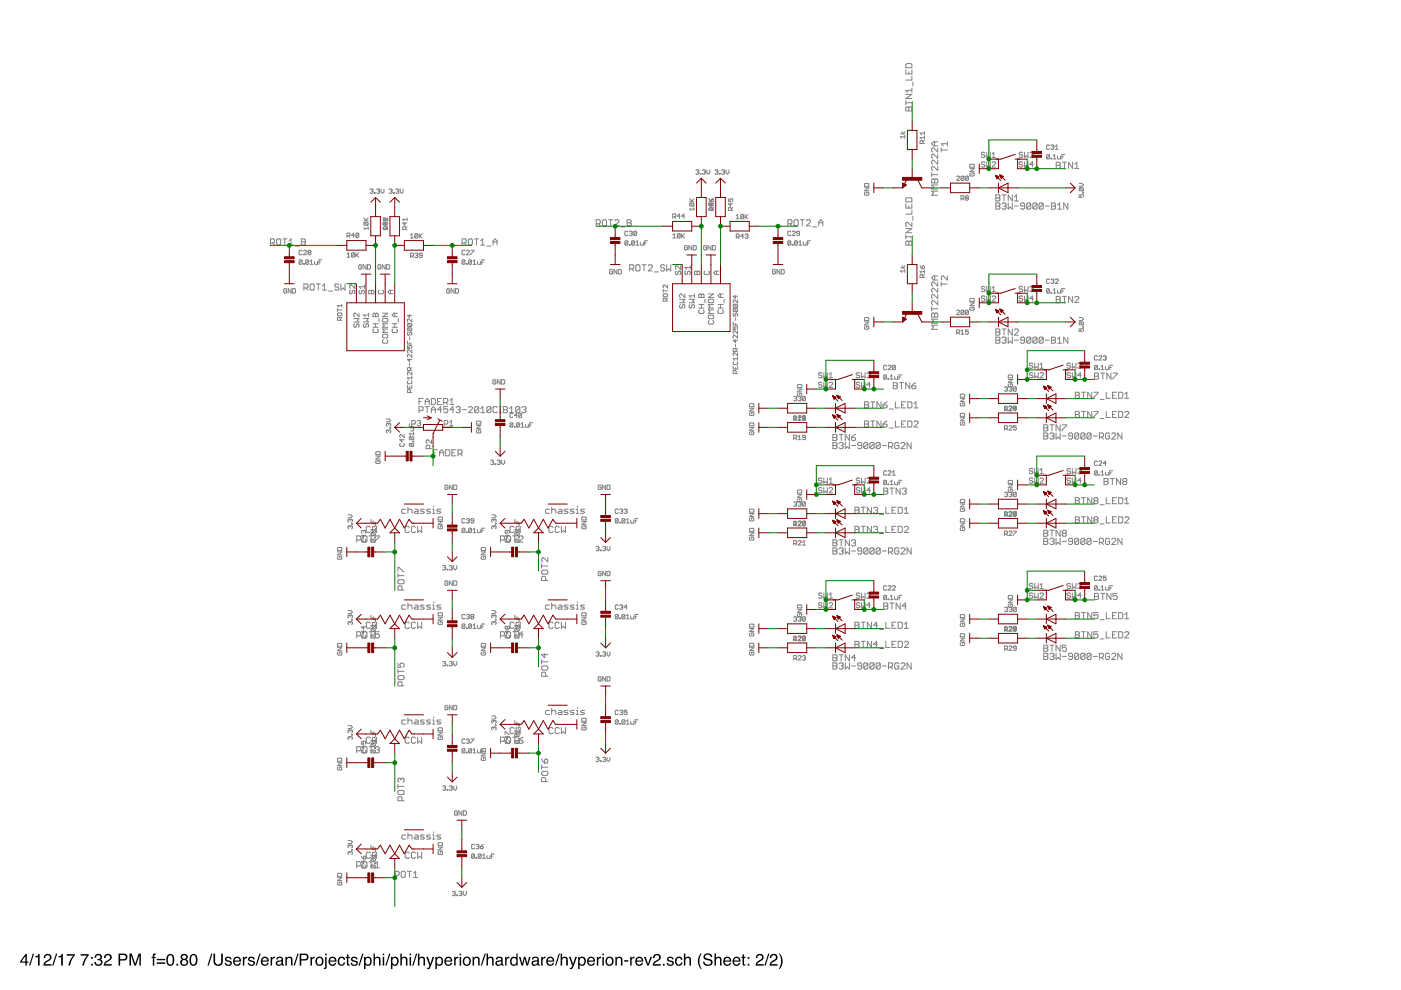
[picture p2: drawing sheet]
<svg xmlns="http://www.w3.org/2000/svg" width="297mm" height="210mm" viewBox="0 0 297 210" stroke-linecap="round" stroke-linejoin="round" font-family="sans-serif">
<path d="M5.4 202.7l-.8 1.1h.8zM5.4 202.2h.3v1.6h.3v.3h-.3v.6h-.3v-.6h-1.1v-.3zM7 202.2h.2l-.8 2.5h-.2zM7.5 202.7l.4-.1 .2-.3h.3v2.4h-.3v-1.7h-.6zM9.6 202.4a.81 .81 0 0 1 1.2 .2 .81 .81 0 0 1-.5 1.2l-.7 .6h1.3v.3h-1.7a1.39 1.39 0 0 1 1.1-1.3 .5 .5 0 0 0 .2-.6 .5 .5 0 0 0-.6-.3 .5 .5 0 0 0-.3 .6h-.3zM11.9 202.2h.2l-.8 2.5h-.2zM12.4 202.7l.5-.1 .2-.3h.2v2.4h-.3v-1.7h-.6zM14.1 202.3h1.8v.3l-.8 1.2-.3 .9h-.3l.2-.7 .8-1.4h-1.4zM17.1 202.3h1.7v.3l-.7 1.2-.3 .9h-.4l.2-.7 .9-1.4h-1.4zM19.3 202.9h.4v.4h-.4zM19.3 204.3h.4v.4h-.4zM20.3 202.4a.72 .72 0 0 1 1-.1 .72 .72 0 0 1 .1 1.1h-.1a.8 .8 0 0 1 .2 1.2 .8 .8 0 0 1-1.1 .1l-.4-.7h.3a.51 .51 0 0 0 .5 .6 .51 .51 0 0 0 .5-.5 .51 .51 0 0 0-.5-.5l-.1-.3a.45 .45 0 0 0 .6-.3 .45 .45 0 0 0-.3-.5 .45 .45 0 0 0-.6 .2v.4h-.3zM22.3 202.4a.81 .81 0 0 1 1.3 .2 .81 .81 0 0 1-.5 1.2l-.8 .6h1.4v.3h-1.7a1.39 1.39 0 0 1 1.1-1.3 .5 .5 0 0 0 .2-.6 .5 .5 0 0 0-.6-.3 .5 .5 0 0 0-.3 .6h-.3zM25.1 202.2h1.2a.73 .73 0 0 1 .7 .7 .73 .73 0 0 1-.7 .8h-.8v1h-.4zM25.5 202.5v.9h.7a.45 .45 0 0 0 .5-.5 .45 .45 0 0 0-.5-.4zM27.4 202.2h.5l.8 2.1 .7-2.1h.5v2.5h-.4l.1-2.1-.8 2.1h-.3l-.7-2.1v2.1h-.4zM32.5 202.3l.5-.1v.2l-.2 .1-.1 .1v.3h.3v.2h-.3v1.6h-.3v-1.6h-.3v-.2h.3zM33.2 203.3h1.8v.3h-1.8zM33.2 204h1.8v.3h-1.8zM35.6 202.4a.91 .91 0 0 1 1.1 .1 .91 .91 0 0 1 .3 1 .9 .9 0 0 1-.4 1.1 .9 .9 0 0 1-1.2-.2 1.91 1.91 0 0 1 .2-2zM35.8 202.6a1.65 1.65 0 0 0 .1 1.9h.2a1.25 1.25 0 0 0 .2-1.9zM37.4 204.3h.4v.4h-.4zM38.6 202.9a.45 .45 0 0 0 .9 0 .45 .45 0 0 0-.9 0zM38.5 204.1a.55 .55 0 0 0 1.1 0 .55 .55 0 0 0-1.1 0zM38.5 202.4a.7 .7 0 0 1 1-.1 .7 .7 0 0 1 0 1.1 .77 .77 0 0 1 .1 1.1 .77 .77 0 0 1-1.1 .1 .77 .77 0 0 1 .1-1.2l-.3-.5zM40.6 202.4a.91 .91 0 0 1 1 .1 .91 .91 0 0 1 .3 1 .9 .9 0 0 1-.4 1.1 .9 .9 0 0 1-1.2-.2 1.91 1.91 0 0 1 .3-2zM40.7 202.6a1.65 1.65 0 0 0 .1 1.9h.2a1.25 1.25 0 0 0 .2-1.9zM44.8 202.2h.2l-.8 2.5h-.2zM45.3 202.2h.3v1.6a.65 .65 0 0 0 .7 .7 .65 .65 0 0 0 .6-.7v-1.6h.4v1.4a1.01 1.01 0 0 1-1 1.2 1.01 1.01 0 0 1-1-1.2zM47.9 203a.74 .74 0 0 1 1.2 .4h-.3a.39 .39 0 0 0-.4-.3 .39 .39 0 0 0-.4 .3l.2 .2a.79 .79 0 0 1 .9 .7 .8 .8 0 0 1-.8 .5 .8 .8 0 0 1-.7-.7h.3a.45 .45 0 0 0 .5 .4 .45 .45 0 0 0 .4-.4l-.1-.1a.93 .93 0 0 1-1-.7zM49.7 203.1a.85 .85 0 0 1 1-.2 .85 .85 0 0 1 .4 1h-1.4a.53 .53 0 0 0 .4 .6 .53 .53 0 0 0 .7-.4h.3a.9 .9 0 0 1-1.3 .6 .9 .9 0 0 1-.3-1.4zM49.9 203.3l-.1 .4h1l-.4-.6zM51.5 202.9h.3v.3l.3-.3 .3-.1v.4a.5 .5 0 0 0-.6 .5v1h-.3zM52.8 203a.74 .74 0 0 1 1.2 .4h-.3a.39 .39 0 0 0-.4-.3 .39 .39 0 0 0-.4 .3l.2 .2a.79 .79 0 0 1 .9 .7 .8 .8 0 0 1-.8 .5 .8 .8 0 0 1-.7-.7h.3a.45 .45 0 0 0 .5 .4 .45 .45 0 0 0 .4-.4v-.1a.93 .93 0 0 1-1.1-.7zM55 202.2h.3l-.8 2.5h-.3zM55.5 203.1a.85 .85 0 0 1 1.1-.2 .85 .85 0 0 1 .4 1h-1.4a.53 .53 0 0 0 .4 .6 .53 .53 0 0 0 .7-.4h.3a.9 .9 0 0 1-1.3 .6 .9 .9 0 0 1-.3-1.4zM55.8 203.3l-.2 .4h1.1l-.4-.6zM57.4 202.9h.3v.3l.3-.3 .3-.1v.4a.5 .5 0 0 0-.6 .5v1h-.3zM58.8 204.1a.44 .44 0 0 0 .6 .4 .44 .44 0 0 0 .2-.7zM58.7 203.1a.8 .8 0 0 1 1.3 .2v1.1l.2 .1v.2h-.3l-.2-.2a.63 .63 0 0 1-.9 .3 .63 .63 0 0 1-.1-1l1-.3a.42 .42 0 0 0-.4-.4 .42 .42 0 0 0-.5 .3h-.2zM60.5 202.9h.3v.2a.66 .66 0 0 1 .8-.2 .66 .66 0 0 1 .4 .6v1.2h-.3v-1.1a.46 .46 0 0 0-.6-.5 .46 .46 0 0 0-.3 .7v.9h-.3zM63.1 202.2h.2l-.8 2.5h-.2zM63.5 202.2h1.2a.73 .73 0 0 1 .7 .7 .73 .73 0 0 1-.7 .8h-.8v1h-.4zM63.9 202.5v.9h.7a.45 .45 0 0 0 .5-.5 .45 .45 0 0 0-.5-.4zM65.8 202.9h.3v.3l.4-.3 .2-.1v.4a.5 .5 0 0 0-.6 .5v1h-.3zM67.4 203.2a.66 .66 0 0 0-.2 .9 .66 .66 0 0 0 1 .2 .67 .67 0 0 0 .1-.9 .67 .67 0 0 0-.9-.2zM67.1 203.1a.92 .92 0 0 1 1.3 .1 .92 .92 0 0 1-.1 1.3 .92 .92 0 0 1-1.2 0l-.2-.7zM69 202.2h.3v.3h-.3zM69 202.9h.3v2.1a.47 .47 0 0 1-.6 .5v-.3l.3-.1zM69.9 203.1a.85 .85 0 0 1 1-.2 .85 .85 0 0 1 .4 1h-1.3a.53 .53 0 0 0 .4 .6 .53 .53 0 0 0 .6-.4h.3a.9 .9 0 0 1-1.3 .6 .9 .9 0 0 1-.2-1.4zM70.1 203.3l-.1 .4h1l-.3-.6zM71.8 203.1a.76 .76 0 0 1 .8-.3 .76 .76 0 0 1 .6 .7h-.3a.51 .51 0 0 0-.7-.4 .51 .51 0 0 0-.3 .8 .49 .49 0 0 0 .4 .6 .49 .49 0 0 0 .6-.4h.3a.83 .83 0 0 1-1.1 .6 .83 .83 0 0 1-.5-1.1zM73.5 202.4h.4v.5h.3v.2h-.3v1.2l.3 .2v.2a.44 .44 0 0 1-.7-.3v-1.3h-.2v-.2h.2zM74.6 203a.74 .74 0 0 1 1.2 .4h-.3a.39 .39 0 0 0-.4-.3 .39 .39 0 0 0-.4 .3l.2 .2a.79 .79 0 0 1 1 .7 .8 .8 0 0 1-.9 .5 .8 .8 0 0 1-.7-.7h.3a.45 .45 0 0 0 .5 .4 .45 .45 0 0 0 .4-.4v-.1a.93 .93 0 0 1-1.1-.7zM76.8 202.2h.3l-.8 2.5h-.3zM77.7 203.2a.71 .71 0 0 0-.2 .8 .71 .71 0 0 0 .7 .5 .72 .72 0 0 0 .3-.8 .72 .72 0 0 0-.7-.6zM77.2 202.9h.3v.2a.75 .75 0 0 1 .9-.2 .75 .75 0 0 1 .4 .9 .78 .78 0 0 1-.3 .9 .78 .78 0 0 1-1-.2v1h-.3zM79.2 202.2h.3v.9a.65 .65 0 0 1 .7-.2 .65 .65 0 0 1 .5 .6v1.2h-.3v-1.1a.46 .46 0 0 0-.6-.5 .46 .46 0 0 0-.3 .6v1h-.3zM81.1 202.9h.4v1.8h-.4zM81.1 202.2h.4v.3h-.4zM82.5 202.2h.3l-.8 2.5h-.3zM83.4 203.2a.71 .71 0 0 0-.2 .8 .71 .71 0 0 0 .7 .5 .72 .72 0 0 0 .3-.8 .72 .72 0 0 0-.7-.6zM82.9 202.9h.3v.2a.75 .75 0 0 1 .9-.2 .75 .75 0 0 1 .4 .9 .78 .78 0 0 1-.3 .9 .78 .78 0 0 1-1-.2v1h-.3zM84.9 202.2h.3v.9a.65 .65 0 0 1 .7-.2 .65 .65 0 0 1 .5 .6v1.2h-.3v-1.1a.46 .46 0 0 0-.6-.5 .46 .46 0 0 0-.3 .6v1h-.3zM86.8 202.9h.4v1.8h-.4zM86.8 202.2h.4v.3h-.4zM88.2 202.2h.3l-.8 2.5h-.3zM88.6 202.2h.3v.9a.65 .65 0 0 1 .8-.2 .65 .65 0 0 1 .4 .6v1.2h-.3v-1.1a.46 .46 0 0 0-.6-.5 .46 .46 0 0 0-.3 .6v1h-.3zM90.4 202.9h.3l.5 1.5 .5-1.5h.4l-.8 2a.61 .61 0 0 1-.7 .6v-.3h.3l.2-.4zM92.8 203.2a.71 .71 0 0 0-.2 .8 .71 .71 0 0 0 .7 .5 .72 .72 0 0 0 .3-.8 .72 .72 0 0 0-.7-.6zM92.3 202.9h.3v.2a.75 .75 0 0 1 .9-.2 .75 .75 0 0 1 .4 .9 .78 .78 0 0 1-.3 .9 .78 .78 0 0 1-1-.2v1h-.3zM94.4 203.1a.85 .85 0 0 1 1.1-.2 .85 .85 0 0 1 .4 1h-1.4a.53 .53 0 0 0 .4 .6 .53 .53 0 0 0 .7-.4h.3a.9 .9 0 0 1-1.3 .6 .9 .9 0 0 1-.3-1.4zM94.7 203.3l-.2 .4h1.1l-.4-.6zM96.3 202.9h.3v.3l.3-.3 .3-.1v.4a.5 .5 0 0 0-.6 .5v1h-.3zM97.5 202.9h.3v1.8h-.3zM97.5 202.2h.3v.3h-.3zM98.7 203.2a.66 .66 0 0 0-.3 .9 .66 .66 0 0 0 1 .2 .67 .67 0 0 0 .1-.9 .67 .67 0 0 0-.8-.2zM98.3 203.1a.92 .92 0 0 1 1.3 .1 .92 .92 0 0 1 0 1.3 .92 .92 0 0 1-1.3 0l-.2-.7zM100.2 202.9h.3v.2a.66 .66 0 0 1 .8-.2 .66 .66 0 0 1 .4 .6v1.2h-.3v-1.1a.46 .46 0 0 0-.6-.5 .46 .46 0 0 0-.3 .7v.9h-.3zM102.7 202.2h.3l-.8 2.5h-.3zM103.1 202.2h.4v.9a.65 .65 0 0 1 .7-.2 .65 .65 0 0 1 .5 .6v1.2h-.4v-1.1a.46 .46 0 0 0-.5-.5 .46 .46 0 0 0-.3 .6v1h-.4zM105.4 204.1a.44 .44 0 0 0 .6 .4 .44 .44 0 0 0 .2-.7zM105.2 203.1a.8 .8 0 0 1 1.4 .2v1.1l.2 .1v.2h-.4l-.1-.2a.63 .63 0 0 1-1 .3 .63 .63 0 0 1 0-1l.9-.3a.42 .42 0 0 0-.3-.4 .42 .42 0 0 0-.5 .3h-.3zM107.1 202.9h.3v.3l.3-.3 .3-.1v.4a.5 .5 0 0 0-.6 .5v1h-.3zM108.6 203.3a.64 .64 0 0 0-.1 .9 .64 .64 0 0 0 .8 .1 .64 .64 0 0 0 .2-.8 .64 .64 0 0 0-.9-.2zM108.5 203l.6-.1 .4 .2v-.9h.3v2.5h-.3v-.2a.8 .8 0 0 1-1.1 .1 .8 .8 0 0 1-.2-1zM110 202.9h.4l.3 1.4 .4-1.4h.3l.4 1.4 .4-1.4h.3l-.6 1.8h-.3l-.4-1.4-.3 1.4h-.3zM113.1 204.1a.44 .44 0 0 0 .5 .4 .44 .44 0 0 0 .3-.7zM112.9 203.1a.8 .8 0 0 1 1.3 .2v1.1l.2 .1v.2h-.3l-.2-.2a.63 .63 0 0 1-.9 .3 .63 .63 0 0 1 0-1l.9-.3a.42 .42 0 0 0-.4-.4 .42 .42 0 0 0-.4 .3h-.3zM114.8 202.9h.2v.3l.4-.3 .3-.1v.4a.5 .5 0 0 0-.6 .5v1h-.3zM116.1 203.1a.85 .85 0 0 1 1-.2 .85 .85 0 0 1 .4 1h-1.4a.53 .53 0 0 0 .4 .6 .53 .53 0 0 0 .7-.4h.3a.9 .9 0 0 1-1.3 .6 .9 .9 0 0 1-.3-1.4zM116.3 203.3l-.1 .4h1l-.3-.6zM118.5 202.2h.2l-.8 2.5h-.2zM118.9 202.2h.3v.9a.65 .65 0 0 1 .7-.2 .65 .65 0 0 1 .5 .6v1.2h-.3v-1.1a.46 .46 0 0 0-.6-.5 .46 .46 0 0 0-.3 .6v1h-.3zM120.6 202.9h.4l.5 1.5 .5-1.5h.3l-.7 2a.61 .61 0 0 1-.8 .6v-.3h.3l.2-.4zM123 203.2a.71 .71 0 0 0-.1 .8 .71 .71 0 0 0 .7 .5 .72 .72 0 0 0 .3-.8 .72 .72 0 0 0-.7-.6zM122.6 202.9h.3v.2a.75 .75 0 0 1 .9-.2 .75 .75 0 0 1 .4 .9 .78 .78 0 0 1-.3 .9 .78 .78 0 0 1-1-.2v1h-.3zM124.7 203.1a.85 .85 0 0 1 1-.2 .85 .85 0 0 1 .5 1h-1.4a.53 .53 0 0 0 .4 .6 .53 .53 0 0 0 .6-.4h.3a.9 .9 0 0 1-1.3 .6 .9 .9 0 0 1-.2-1.4zM125 203.3l-.2 .4h1l-.3-.6zM126.5 202.9h.3v.3l.4-.3 .2-.1v.4a.5 .5 0 0 0-.5 .5v1h-.4zM127.7 202.9h.3v1.8h-.3zM127.7 202.2h.3v.3h-.3zM128.9 203.2a.66 .66 0 0 0-.2 .9 .66 .66 0 0 0 1 .2 .67 .67 0 0 0 0-.9 .67 .67 0 0 0-.8-.2zM128.6 203.1a.92 .92 0 0 1 1.3 .1 .92 .92 0 0 1-.1 1.3 .92 .92 0 0 1-1.2 0l-.2-.7zM130.5 202.9h.3v.2a.66 .66 0 0 1 .7-.2 .66 .66 0 0 1 .5 .6v1.2h-.3v-1.1a.46 .46 0 0 0-.6-.5 .46 .46 0 0 0-.3 .7v.9h-.3zM132.3 203.6h.9v.3h-.9zM133.6 202.9h.3v.3l.3-.3 .3-.1v.4a.5 .5 0 0 0-.6 .5v1h-.3zM134.9 203.1a.85 .85 0 0 1 1.1-.2 .85 .85 0 0 1 .4 1h-1.4a.53 .53 0 0 0 .4 .6 .53 .53 0 0 0 .6-.4h.3a.9 .9 0 0 1-1.2 .6 .9 .9 0 0 1-.3-1.4zM135.2 203.3l-.2 .4h1l-.3-.6zM136.5 202.9h.4l.5 1.5 .5-1.5h.3l-.6 1.8h-.4zM138.7 202.4a.81 .81 0 0 1 1.3 .2 .81 .81 0 0 1-.5 1.2l-.8 .6h1.4v.3h-1.7a1.39 1.39 0 0 1 1.1-1.3 .5 .5 0 0 0 .2-.6 .5 .5 0 0 0-.6-.3 .5 .5 0 0 0-.3 .6h-.3zM140.6 204.3h.3v.4h-.3zM141.6 203a.74 .74 0 0 1 1.2 .4h-.3a.39 .39 0 0 0-.4-.3 .39 .39 0 0 0-.4 .3l.2 .2a.79 .79 0 0 1 1 .7 .8 .8 0 0 1-.9 .5 .8 .8 0 0 1-.7-.7h.3a.45 .45 0 0 0 .5 .4 .45 .45 0 0 0 .4-.4v-.1a.93 .93 0 0 1-1.1-.7zM143.3 203.1a.76 .76 0 0 1 .8-.3 .76 .76 0 0 1 .6 .7h-.3a.51 .51 0 0 0-.7-.4 .51 .51 0 0 0-.3 .8 .49 .49 0 0 0 .4 .6 .49 .49 0 0 0 .6-.4h.3a.83 .83 0 0 1-1.1 .6 .83 .83 0 0 1-.5-1.1zM145 202.2h.3v.9a.65 .65 0 0 1 .8-.2 .65 .65 0 0 1 .4 .6v1.2h-.3v-1.1a.46 .46 0 0 0-.6-.5 .46 .46 0 0 0-.3 .6v1h-.3zM148.5 202.1h.3a3.1 3.1 0 0 0 0 3.3h-.2a2.6 2.6 0 0 1-.1-3.3zM149.4 202.3a1 1 0 0 1 1.6 .6h-.3a.59 .59 0 0 0-.6-.5 .59 .59 0 0 0-.6 .6l.2 .2a1.22 1.22 0 0 1 1.4 .8 1.03 1.03 0 0 1-1.1 .8 1.03 1.03 0 0 1-.9-.9h.3a.67 .67 0 0 0 .7 .6 .67 .67 0 0 0 .6-.6l-.1-.1a2.06 2.06 0 0 1-1.4-.7v-.4zM151.5 202.2h.3v.9a.65 .65 0 0 1 .7-.2 .65 .65 0 0 1 .5 .6v1.2h-.3v-1.1a.46 .46 0 0 0-.6-.5 .46 .46 0 0 0-.3 .6v1h-.3zM153.6 203.1a.85 .85 0 0 1 1-.2 .85 .85 0 0 1 .4 1h-1.3a.53 .53 0 0 0 .4 .6 .53 .53 0 0 0 .6-.4h.3a.9 .9 0 0 1-1.3 .6 .9 .9 0 0 1-.3-1.4zM153.8 203.3l-.1 .4h1l-.3-.6zM155.5 203.1a.85 .85 0 0 1 1.1-.2 .85 .85 0 0 1 .4 1h-1.4a.53 .53 0 0 0 .4 .6 .53 .53 0 0 0 .7-.4h.3a.9 .9 0 0 1-1.3 .6 .9 .9 0 0 1-.3-1.4zM155.8 203.3l-.2 .4h1.1l-.4-.6zM157.4 202.4h.4v.5h.2v.2h-.2v1.2l.2 .2v.2a.44 .44 0 0 1-.6-.3v-1.3h-.2v-.2h.2zM158.5 202.9h.4v.4h-.4zM158.5 204.3h.4v.4h-.4zM160.6 202.4a.81 .81 0 0 1 1.2 .2 .81 .81 0 0 1-.5 1.2l-.7 .6h1.3v.3h-1.7a1.39 1.39 0 0 1 1.1-1.3 .5 .5 0 0 0 .2-.6 .5 .5 0 0 0-.6-.3 .5 .5 0 0 0-.3 .6h-.3zM162.9 202.2h.2l-.8 2.5h-.2zM163.5 202.4a.81 .81 0 0 1 1.3 .2 .81 .81 0 0 1-.6 1.2l-.7 .6h1.3v.3h-1.6a1.39 1.39 0 0 1 1.1-1.3 .5 .5 0 0 0 .2-.6 .5 .5 0 0 0-.7-.3 .5 .5 0 0 0-.3 .6h-.3zM165.1 202.1h.2l.4 .6a2.54 2.54 0 0 1-.4 2.7h-.2a3.1 3.1 0 0 0 0-3.3z" fill="#000"/>
<g fill="none" stroke="#808080" stroke-width=".21">
<path d="M192 13.7l.3-.2h.8l.2 .2v.7h-1.3zM192 14.8v.9h1.3v-.9M192.7 15.2v.5M193.3 16.1v.9h-1.3M193.3 18.7v.9M193.3 19.2h-1.3l.5 .4M193.5 17.4v.9M147.5 36.2l.2-.2h.3l.1 .2-.1 .3M147.8 36.5h.2M148 36.5l.1 .1-.1 .3-.5-.1M148.5 36.8l.1 .1zM148.9 36.2l.2-.2h.3l.1 .2-.1 .3"/>
<path d="M149.2 36.5h.2M149.4 36.5l.1 .1-.1 .3-.5-.1M149.9 36v.6l.3 .3 .3-.3v-.6M151.6 36.2l.1-.2h.4l.1 .2-.1 .3M151.9 36.5h.2M152.1 36.5l.1 .1-.1 .3-.5-.1M152.5 36.8l.2 .1zM153 36.2l.1-.2h.4l.1 .2-.1 .3M153.3 36.5h.2M153.5 36.5l.1 .1-.1 .3-.5-.1M153.9 36v.6l.3 .3 .4-.3v-.6M183.3 39l.1-.1h.7l.1 .1v.5h-.9z"/>
<path d="M183.3 39.8h.9l-.9 .6h.9M190.9 28.4h.9M191.2 27.9l.3 .5 .3-.5M191.8 29h-.9l.3 .3M191.8 28.7v.6M192 22.9l.3-.3 .4 .3 .4-.3 .2 .3v.6h-1.3zM192 21.3v.9M192 21.8h1.3M192 20h1.3l-1.3 .9h1.3M192.7 22.9v.6M195.7 30.4v-.5l-.5-.1-.1 .1v.5h.9M196 29.8l-.3 .3"/>
<path d="M196 29.2h-.9l.3 .3M196 27.9v.6M196 28.9v.6M196 28.2h-.9l.3 .3M197.5 38.1l.2-.2 .5 .2 .4-.2 .2 .2v.7h-1.3zM197.5 36.6v.9M197.5 37h1.3M198.2 30.1v.8M198.2 38.1v.7M198.8 39.2h-1.3l.5 .4-.5 .5h1.3M198.8 31.4v.8l-.8-.8-.5 .2v.4l.2 .2M198.8 32.7v.8l-.8-.8-.5 .2v.4l.2 .2"/>
<path d="M198.8 34v.8l-.8-.8-.5 .2v.4l.2 .2M198.8 35.3v.9l-.8-.9-.5 .2v.4l.2 .3M198.8 30.1h-.8l-.5 .4 .5 .4h.8M199.6 31.8h1.3M199.6 31.4v.8M200.9 30.5h-1.3l.4 .4M200.9 30.1v.8M202.8 37.5l.2-.2 .5 .2-.7 .8h.7M204.4 37.5l-.2-.2-.4 .2v.6M204.4 37.5v.6l-.2 .2-.4-.2M204.4 37.5l-.6 .6M205.3 37.5l-.1-.2-.5 .2v.6"/>
<path d="M205.3 37.5v.6l-.1 .2-.5-.2M205.3 37.5l-.6 .6M205.6 35.8h1l-1 .6h1M205.8 36.7l-.2 .2 .2 .4h.6l.2-.1-.2-.5h-.3v.3M205.8 34.8h.6l.2 .2v.5h-1v-.5zM208.8 32.5l-.2-.2h-.3l-.2 .4 .2 .2h.3l.2 .3-.2 .2h-.3l-.2-.2M208.8 34.5l-.2-.2h-.3l-.2 .4 .2 .2h.3l.2 .3-.2 .2h-.3l-.2-.2M209.2 32.3v1.1l.4-.4 .4 .4v-1.1M209.2 34.3v1.1l.4-.3 .4 .3v-1.1M210.3 34.5l.2-.2h.4l.2 .2v.2l-.8 .7h.8M210.3 33.4h.8M210.3 32.7l.4-.4v1.1"/>
<path d="M216.8 32.5l-.2-.2h-.3l-.2 .4 .2 .2h.3l.2 .3-.2 .2h-.3l-.2-.2M216.8 34.5l-.2-.2h-.3l-.2 .4 .2 .2h.3l.2 .3-.2 .2h-.3l-.2-.2M217.2 32.3v1.1l.4-.4 .4 .4v-1.1M217.2 34.3v1.1l.4-.3 .4 .3v-1.1M218.3 32.5l.2-.2h.4l.2 .2-.2 .4M218.7 32.9h.2M218.9 32.9l.2 .1-.2 .4h-.4l-.2-.2M219.1 34.9h-.8l.6-.6v1.1M222.5 30.9l-.1-.2-.5 .2v.6l.1 .2 .5-.2M222.5 32.9l-.1-.1-.5 .1v.6M222.5 32.9v.6l-.1 .2-.5-.2M222.5 32.9l-.6 .6"/>
<path d="M222.8 30.9l.5-.2 .1 .2-.1 .3M222.8 33.5l.2 .2zM223.1 31.2h.2M223.3 33.7h.6M223.3 33.1l.3-.3v.9M223.3 31.2l.1 .1-.1 .4-.5-.2M223.8 31.1l.3-.4v1M223.8 31.7h.6M223.9 34.4h.7l.2 .2-.2 .5 .2 .2v.2l-.2 .2h-.7zM223.9 35.1h.7M224.2 33.1v.4l.2 .2h.5v-.6M225.1 33.2h.4"/>
<path d="M225.2 34.4h.9M225.7 34.4v1.3M225.8 32.8h-.7v.9M227.4 34.4v1.3l-.9-1.3v1.3M227.9 34.8l.4-.4v1.3M227.9 35.7h.8M228.8 38.9h.6l.3 .3-.3 .3h-.6M228.9 39.8l-.1 .2 .1 .4h.7M228.9 39.8h.7l.1 .2-.1 .4M228.9 39.8l.7 .6M57.3 51.5h.7l.2-.2v-.4l-.2-.2h-.7v1.3M57.8 51.5l.4 .5"/>
<path d="M58.9 50.7h.4l.2 .2v.8l-.2 .3h-.4l-.2-.3v-.8zM60 50.7h.8M60.4 50.7v1.3M61.3 51.1l.4-.4v1.3M61.3 52h.8M62.6 52.2h.9M63.9 50.7h.6l.2 .2-.2 .4 .2 .4-.2 .3h-.6zM63.9 51.3h.6M64.1 55.3l-.5-.2-.2 .2v.6M64.1 55.3v.6l-.2 .1h-.3l-.2-.1M64.1 53.2l-.2-.1h-.3l-.2 .1v.6l.2 .2 .5-.2M64.1 55.3l-.7 .6"/>
<path d="M64.3 55.9h.2v.1h-.2zM64.3 53.2l.2-.1 .5 .1-.7 .8h.7M65.4 55.3l-.4-.2-.2 .2v.6M65.4 55.3v.6l-.1 .1-.5-.1M65.4 55.3l-.6 .6M65.4 53.6l-.1 .1 .1 .3h.4l.1-.2-.1-.2M65.4 53.6l-.1-.2 .1-.3h.4l.1 .1-.1 .4M65.4 53.6h.4M65.8 56h.6M65.8 55.4l.3-.3v.9M66.7 55.4l.1 .6h.5v-.6M67.6 55.6h.3"/>
<path d="M68.2 55.1h-.6v.9M73.6 53.9l.3-.3v.9M73.6 54.5h.6M73.6 50h.4l.2-.1-.2-.5h-.4v1M73.9 50l.3 .4M75.1 53.7l-.4-.1-.2 .1v.7M75.1 53.7v.7l-.1 .1-.5-.1M75.1 53.7l-.6 .7M75.1 49.9h-.6l.5-.5v1M75.4 53.6v.9M75.6 54.1l.5 .4M76.1 49.6v.6l-.2 .2-.5-.2"/>
<path d="M76.1 49.6l-.2-.2-.5 .2v.6M76.1 53.6l-.7 .6M76.1 49.6l-.7 .6M76.7 56.3l-.2-.2h-.3l-.1 .2v.6l.1 .2h.3l.2-.2v-.3h-.3M77.1 46.8h1M77.1 46.2l.6 .6M77.3 47.1l-.2 .2 .2 .5h.6M77.3 47.1h.6l.2 .2-.2 .5M77.3 47.1l.6 .7M77.6 56.1v1l-.6-1v1M77.9 56.1h.5l.1 .2v.6l-.1 .2h-.5zM78.1 48.4h-1l.3 .3"/>
<path d="M78.1 48.1v.6M78.1 46.2l-.5 .5M78.4 40.2l.5-.1 .2 .1-.2 .3M78.8 40.5h.1M78.9 40.5l.2 .2-.2 .3-.5-.1M79.4 40.9l.1 .1zM79.9 40.2l.1-.1h.3l.2 .1-.2 .3M80.2 40.5h.1M80.3 40.5l.2 .2-.2 .3-.4-.1M80.7 56.3l-.1-.2h-.3l-.2 .2v.6l.2 .2h.3l.1-.2v-.3h-.3M80.8 40.1v.6l.3 .3 .3-.3v-.6M81.2 46.8h.9"/>
<path d="M81.2 46.2l.6 .6M81.3 47.1h.7l.1 .2-.1 .5M81.3 47.1l-.1 .2 .1 .5h.7M81.3 47.1l.7 .7M81.7 56.1v1l-.7-1v1M81.8 47.1v.7l-.5-.5h.9M81.9 48.7v-.5l-.1-.1-.5 .1v.5h.9M82 56.1h.4l.2 .2v.6l-.2 .2h-.4zM82.1 48.4h-.9l.3 .3M82.1 48.1v.6M82.1 46.2l-.4 .5M82.2 46.2v.6l-.6-.6-.3 .2 .1 .4"/>
<path d="M82.2 48.1l-.3 .3M82.5 40.2l.5-.1 .1 .1-.1 .3M82.8 40.5h.2M83 40.5l.1 .2-.1 .3-.5-.1M83.4 40.9h.2v.1h-.2zM83.9 40.2l.2-.1h.3l.1 .1-.1 .3M84.2 40.5h.2M84.4 40.5l.1 .2-.1 .3-.5-.1M84.9 40.1v.6l.3 .3 .3-.3v-.6M85.8 47.1v.7l-.4-.5h.9M86 48.7v-.5l-.2-.1-.4 .1v.5h.9M86.3 48.1l-.3 .3"/>
<path d="M86.3 46.5h-.9l.3 .3M86.3 46.2v.6M87 49.8l.3-.3v1M87 50.5h.7M87 54.3h.5l.2-.5-.2-.1h-.5v.9M87.3 54.3l.4 .3M87.9 53.8l.5-.1 .2 .1-.2 .3M88.3 54.1h.1M88.4 54.1l.2 .2-.2 .3-.5-.1M88.6 49.7v.6l-.2 .2-.5-.2M88.6 49.7l-.2-.2-.5 .2v.6M88.6 49.7l-.7 .6"/>
<path d="M88.9 49.5v1M89 50l.5 .5M89.5 54.1h-.5l-.1-.1 .1-.3h.4l.1 .1v.7l-.1 .1-.5-.1M89.5 49.5l-.6 .6M98 51.5h.6l.2-.2v-.4l-.2-.2h-.6v1.3M98.4 51.5l.4 .5M98.6 53.2l-.2-.1h-.3l-.1 .1v.6l.1 .2h.3l.2-.2M98.6 55.3l-.2-.2h-.3l-.1 .2v.6M98.6 55.3v.6l-.2 .1h-.3l-.1-.1M98.6 55.3l-.6 .6M98.9 55.9h.1v.1h-.1zM98.9 53.2l.1-.1h.4l.1 .1-.6 .8h.6"/>
<path d="M99.5 50.7h.4l.3 .2v.8l-.3 .3h-.4l-.2-.3v-.8zM99.8 53.1h.7l-.7 .9M100 55.3l-.2-.2h-.3l-.1 .2v.6M100 55.3v.6l-.2 .1h-.3l-.1-.1M100 55.3l-.6 .6M100.3 55.4l.3-.3v.9M100.3 56h.6M100.6 50.7h.9M101 50.7v1.3M101.2 55.4v.5l.2 .1h.5v-.6M101.9 51.1l.4-.4v1.3M101.9 52h.9"/>
<path d="M102.2 55.6h.3M102.8 55.1h-.6v.9M103.2 52.2h.9M104.5 52v-.9l.5-.4 .4 .4v.9M104.5 51.3h.9M126.4 47.5h.7l.2-.3v-.4l-.2-.2h-.7v1.3M126.9 47.5l.4 .4M127.7 46.8l.3-.2h.4l.2 .2v.9l-.2 .2h-.4l-.3-.2zM129 46.6h.9M129.5 46.6v1.3M129.9 57.3l-.2-.2h-.3l-.2 .2v.6l.2 .2h.3l.2-.2v-.3h-.3M130.3 46.8l.3-.2h.4l.2 .2v.2l-.9 .9h.9"/>
<path d="M130.8 57.1v1l-.6-1v1M131.1 57.1h.5l.1 .2v.6l-.1 .2h-.5zM131.7 48.1h.8M133 46.6h.6l.2 .2-.2 .4 .2 .3v.2l-.2 .2h-.6zM133 47.2h.6M133.1 51.2l-.1-.1-.5 .1v.6M133.1 51.2v.6l-.1 .2-.5-.2M133.1 49.2l-.1-.2-.5 .2v.6l.2 .2h.3l.1-.2M133.1 51.2l-.6 .6M133.4 51.8h.2v.2h-.2zM133.4 49.2l.5-.2 .1 .2-.1 .3M133.5 57h.7l.2-.2v-.4l-.2-.3h-.7v1.3"/>
<path d="M133.7 49.5h.2M133.9 49.5l.1 .1-.1 .4h-.3l-.2-.2M133.9 57l.5 .4M134.5 51.2l-.6 .6M134.5 51.2l-.5-.1-.1 .1v.6M134.5 51.2v.6l-.1 .2h-.4l-.1-.2M134.8 52h.6M134.8 51.4l.3-.3v.9M135 49.2l-.6 .6M135 49.2l-.5-.2-.1 .2v.6M135 49.2v.6l-.2 .2h-.3l-.1-.2M135 56.1h.5l.2 .3v.8l-.2 .2h-.5l-.2-.2v-.8z"/>
<path d="M135.8 51.4l.1 .6h.5v-.6M136.1 56.1h.9M136.5 56.1v1.3M136.7 51.5h.3M137.3 51.1h-.6v.9M137.4 56.4l.2-.3h.5l.2 .3v.2l-.9 .8h.9M138.7 57.7h.9M140.9 56.4l-.2-.3h-.4l-.2 .5 .2 .2h.4l.2 .2v.2l-.2 .2h-.4l-.2-.2M141.4 56.1v1.3l.4-.4 .4 .4v-1.3M142.6 50.5h.7M142.6 49.8l.4-.3v1M142.6 46h.5l.2-.2v-.3l-.7-.1v.9"/>
<path d="M143 46l.3 .3M143.4 57.5l-.2 .2v.3l.2 .2 .3-.2v-.3l.2-.2 .4 .2v.3l-.2 .2M144.2 49.7l-.1-.2-.5 .2v.6M144.2 49.7v.6l-.1 .2h-.4l-.1-.2M144.2 49.7l-.6 .6M144.2 45.8h-.6l.5-.4v.9M144.3 56.4v.7l-.9-.7-.2 .1v.4l.2 .2M144.5 49.5v1M144.7 50l.4 .5M145.1 49.5l-.6 .6M145.1 45.8h-.6l.5-.4v.9M145.4 57.5l-.2 .2v.3l.2 .2 .4-.2v-.3l.2-.2 .3 .2v.3l-.1 .2"/>
<path d="M145.8 52.2l-.2-.1-.5 .1v.6l.2 .2 .5-.2v-.3h-.4M146.2 42.8h.9M146.2 42.1l.6 .7M146.3 56.4v.7M146.3 56.7h-1.1l.4 .4M146.4 43.1l-.2 .1v.3l.2 .2h.6M146.4 43.1h.6l.1 .1-.1 .5M146.4 43.1l.6 .6M146.7 52.1v.9l-.7-.9v.9M147 52.1h.5l.1 .1v.6l-.1 .2h-.5zM147.1 44.3h-.9l.3 .3M147.1 44v.6"/>
<path d="M147.1 42.1l-.4 .5M147.3 57.7l.1-.2 .4 .2 .4-.2 .2 .2v.5h-1.1zM147.8 57.7v.5M149.5 57.5l-.2 .2v.3l.2 .2h.7l.2-.2v-.3l-.2-.2M149.8 52.2l-.2-.1-.4 .1v.6l.2 .2 .4-.2v-.3h-.3M150.3 42.1l.6 .7M150.4 42.1l.4 .7v-.5l.4-.2M150.4 43.1h.6l.2 .1-.2 .5M150.4 43.1l-.1 .1v.3l.1 .2h.6M150.4 43.1l.6 .6M150.7 52.1v.9l-.6-.9v.9M150.8 43.1v.6l-.4-.5h.9"/>
<path d="M151 44.6v-.4l-.2-.2-.4 .2v.4h.9M151.1 52.1h.4l.2 .1v.6l-.2 .2h-.4zM151.2 42.1l.1 .2-.1 .5h-.9M151.2 42.1l-.5 .5M151.2 44.3h-.9l.3 .3M151.2 44v.6M151.3 44l-.3 .3M151.9 57.5v.7M152.4 57.5h-.7l-.4 .3 .4 .4h.7M154.4 42.1v.7h.5l-.2-.4 .2-.3 .5 .2-.2 .5M154.9 43.1v.6l-.5-.5h1M155 44.6v-.4l-.4-.2-.2 .2v.4h1"/>
<path d="M155.4 44l-.4 .3M156.1 45.8l.3-.3v.9M156.1 46.4h.6M156.1 50.2h.5l.1-.1-.1-.5h-.5v1M156.4 50.2l.3 .4M157.6 45.6l-.4-.1-.2 .1v.6M157.6 45.6v.6l-.1 .2h-.3l-.2-.2M157.6 45.6l-.6 .6M157.6 50.1h-.6l.5-.5v1M158 45.5v.9M158 49.8l.1-.2h.3l.2 .2-.2 .3M158.1 45.9l.5 .5"/>
<path d="M158.3 50.1h.1M158.4 50.1l.2 .1-.2 .4h-.3l-.1-.2M158.6 45.5l-.6 .6M164.4 57.3l-.1-.2h-.4l-.1 .2v.6l.1 .2h.4l.1-.5h-.3M165.3 57.1v1l-.6-1v1M165.7 57.1h.4l.2 .2v.6l-.2 .2h-.4zM167 47.5h.7l.2-.3v-.4l-.2-.2h-.7v1.3M167.5 47.5l.4 .4M167.7 49.2l-.2-.2-.5 .2v.6l.2 .2 .5-.2M167.7 51.2l-.5-.1-.2 .1v.6M167.7 51.2v.6l-.2 .2h-.3l-.2-.2M167.7 51.2l-.7 .6"/>
<path d="M168 49.2l.1-.2 .5 .2-.6 .8h.6M168 51.8h.1v.2h-.1zM168.6 46.6h.4l.2 .2v.9l-.2 .2h-.4l-.2-.2v-.9zM169.1 51.2v.6l-.2 .2-.5-.2M169.1 51.2l-.2-.1-.5 .1v.6M169.1 51.2l-.7 .6M169.4 52h.6M169.4 51.4l.3-.3v.9M169.5 49.5h-.4l-.2-.2 .2-.3 .4 .2v.6l-.1 .2-.5-.2M169.7 46.6h.8M170.1 46.6v1.3M170.3 51.4l.2 .6h.4v-.6"/>
<path d="M171 46.8l.2-.2h.4l.3 .2v.2l-.9 .9h.9M171.2 51.5h.4M171.9 51.1h-.7v.9M172.3 48.1h.9M173.6 47.9v-.9l.4-.4 .5 .4v.9M173.6 47.2h.9M183.4 40.7l-.1 .2 .1 .5h.7l.1-.2-.1-.5h-.4v.4M190.9 56.8h.9M191.2 56.3l.3 .5 .3-.5M191.8 57.1v.7M191.8 57.4h-.9l.3 .4M192 42.1l.3-.2h.8l.2 .2v.7h-1.3z"/>
<path d="M192 51.3l.3-.2 .4 .2 .4-.2 .2 .2v.7h-1.3zM192 43.2v.9h1.3v-.9M192 49.8v.9M192 50.2h1.3M192 48.5h1.3l-1.3 .8h1.3M192.7 43.7v.4M192.7 51.3v.7M193.3 47.2v.8l-.8-.8-.5 .2v.4l.3 .2M193.3 44.5v.9h-1.3M193.5 45.8v.9M195.1 56.3l.4 .7M195.7 58.8v-.4l-.2-.2-.4 .2v.4h.9"/>
<path d="M195.7 56.3l.3 .2-.2 .5h-.3zM196 57.6h-.9l.3 .3M196 57.3v.6M196 58.2l-.3 .3M198.2 58.5v.9M198.8 40.5h-1.3l.5 .5-.5 .4h1.3M198.8 59.8v.9l-.8-.9-.5 .2v.5l.2 .2M198.8 58.5h-.8l-.5 .4 .5 .5h.8M199.6 59.8v.9M200.9 58.5v.9l-.9-.9-.4 .2v.4l.2 .3M203.8 42.1h.4l.2-.1v-.3l-.2-.2h-.4v.9M204.1 42.1l.3 .3"/>
<path d="M204.9 42l-.2-.2 .2-.3h.3l.1 .2-.1 .3M204.9 42l-.2 .1 .2 .3h.3l.1-.1-.1-.3M204.9 42h.3M211.1 43.7h.7M211.1 41.3h.7l.2 .2-.2 .5 .2 .4-.2 .2h-.7zM211.1 43h.7l.2 .3-.2 .4 .2 .4-.2 .2h-.7zM211.1 42h.7M212.4 43.3l.3-.3h.4l.2 .3-.2 .4M212.4 41.3h.9M212.9 43.7h.2M212.9 41.3v1.3M213.1 43.7l.2 .2v.2l-.2 .2h-.4l-.3-.2"/>
<path d="M213.8 43v1.3l.4-.4 .4 .4v-1.3M214.6 41.3v1.3l-.8-1.3v1.3M215.1 43.7h.8M215.1 42.6h.8M215.1 41.7l.4-.4v1.3M217.2 43.7h-.6l-.2-.2 .2-.5h.4l.2 .3v.8l-.2 .2h-.4l-.2-.2M218.5 43.3l-.2-.3h-.4l-.2 .3v.8M218.5 43.3v.8l-.2 .2h-.4l-.2-.2M218.5 43.3l-.8 .8M219.9 43.3l-.3-.3h-.4l-.2 .3v.8M219.9 43.3v.8l-.3 .2h-.4l-.2-.2M219.9 43.3l-.9 .8"/>
<path d="M221.2 43.3l-.2-.3h-.5l-.2 .3v.8M221.2 43.3v.8l-.2 .2h-.5l-.2-.2M221.2 43.3l-.9 .8M221.6 43.7h.9M222.5 59.3l-.1-.1h-.4l-.1 .1v.6l.1 .2h.4l.1-.2M222.8 59.3l.2-.1h.3l.1 .1-.1 .3M222.9 43.7h.7M222.9 43h.7l.2 .3-.2 .4 .2 .2v.2l-.2 .2h-.7zM223.1 59.6h.2M223.3 59.6l.1 .2-.1 .3h-.3l-.2-.2M223.8 59.3l.1-.1h.3l.2 .1-.6 .8h.6M224.2 44.3h.9"/>
<path d="M224.2 43.5l.5-.5v1.3M226.4 43v1.3l-.9-1.3v1.3M228.8 41.2v.6h.5l-.2-.3 .2-.3h.3l.1 .2-.1 .4M229.6 40.7h.1v.2h-.1zM60.8 61.4l-.2-.2-.4 .2v.6l.4 .1 .2-.4h-.3M61.7 61.2v.9l-.6-.9v.9M62 61.2h.5l.2 .2v.6l-.2 .1h-.5zM64.4 61.1h.7l.2-.2v-.5l-.2-.2h-.7v1.3M64.9 61.1l.4 .4M66 60.2h.4l.2 .2v.9l-.2 .2h-.4l-.3-.2v-.9zM67.1 60.2h.8M67.5 60.2v1.3"/>
<path d="M68.3 61.5h.9M68.3 60.6l.5-.4v1.3M69.7 61.7h.8M71.5 65.4v.6M71.5 65.7h1M71.7 66.4h.6l.2 .4-.2 .2h-.6l-.2-.2zM71.8 60.4l-.2-.2h-.4l-.2 .4 .2 .3h.4l.2 .4-.2 .2h-.4l-.2-.2M72.2 67.9v-.5l-.2-.1-.5 .1v.5h1M72.3 60.2v1.3l.4-.4 .5 .4v-1.3M72.5 64.5v.6M72.5 67.3l-.3 .3M72.5 64.8h-1l.4 .3"/>
<path d="M74.3 61.6l-.2 .1v.4l.2 .2 .4-.2v-.4l.2-.1 .3 .1v.4l-.2 .2M75 67.5h1.1l-.3 .4 .3 .4h-1.1M75.2 68.6l-.2 .2v.4l.2 .2 .4-.2v-.4l.2-.2 .3 .2v.4l-.2 .2M75.2 60.4v.8l-.7-.8h-.2l-.2 .2v.4l.2 .2M76.1 66.4v.7l-.7-.7-.4 .2v.4l.2 .1M76.3 61.6l-.2 .1v.4l.2 .2 .4-.2v-.4l.2-.1 .4 .1v.4l-.2 .2M77 67.5h1.1l-.3 .4 .3 .4h-1.1M77.2 68.6l-.2 .2v.4l.2 .2 .4-.2v-.4l.2-.2 .3 .2v.4l-.1 .2M77.3 60.4v.8M77.3 60.8h-1.2l.4 .4M78.1 66.8h-1.1l.4 .3M78.1 66.4v.7"/>
<path d="M78.2 61.7l.2-.1 .3 .1 .4-.1 .2 .1v.6h-1.1zM78.7 61.7v.6M79.1 69.4h1.1M79.1 68.6h1.1M79.2 66.4l.4 .2 .4-.2 .2 .2v.5h-1.1v-.5zM79.2 69.8l-.1 .2v.3l.1 .2h.8l.2-.2v-.3l-.2-.2M79.6 66.6v.5M79.6 68.6v.8M80.4 67.5v.8M80.4 61.6l-.2 .1v.4l.2 .2h.7l.2-.2v-.4l-.2-.1M81.1 66.4h1.1l-1.1 .7h1.1M81.3 67.5h.7l.2 .2v.4l-.2 .2h-.7l-.2-.2v-.4z"/>
<path d="M81.3 72l-.2 .2v.4l.2 .2h.7l.2-.2v-.4l-.2-.2M81.3 70.9h.7l.2 .2v.4l-.2 .1h-.7l-.2-.1v-.4zM82.2 69.8h-1.1l.4 .3-.4 .4h1.1M82.2 68.6h-1.1l.4 .4-.4 .4h1.1M82.8 61.6v.7M83.1 69.4h1.1M83.1 68.6h1.1M83.3 69.8l-.2 .2v.3l.2 .2h.8l.1-.2v-.3l-.1-.2M83.4 61.6h-.8l-.4 .3 .4 .4h.8M83.7 66.4v.7M83.7 68.6v.8M84.2 66.4h-.7l-.4 .4 .4 .3h.7"/>
<path d="M84.4 67.5v.8M86.4 72.3v.6h.9M86.4 73.3v.6h.4l-.1-.3 .1-.3 .5 .1-.2 .5M86.5 69.5h.6l.2 .2-.2 .4M86.5 68.6l-.1 .1 .1 .5h.6M86.5 69.5l-.1 .2 .1 .4h.6M86.5 70.5l-.1 .1 .1 .5 .3-.2 .2-.4 .3 .1v.3l-.2 .2M86.5 68.6h.6l.2 .1-.2 .5M86.5 69.5l.6 .6M86.5 68.6l.6 .6M86.8 66.7v.6l-.4-.4h.9M86.8 71.4v.6"/>
<path d="M86.8 72.6v.3M86.8 76.1v.6l-.4-.5h.9M86.8 77v.6M87 78.6v-.5l-.5-.2-.1 .2v.5h.9M87.3 67.6v.7l-.8-.7-.1 .2 .1 .5M87.3 74.2v.6l-.6-.6-.3 .2 .1 .4M87.3 75.1v.7l-.8-.7-.1 .2 .1 .5M87.3 78.9v.6l-.6-.6-.3 .1 .1 .5M87.3 79.8v.6M87.3 77.9l-.3 .4M95.3 61.4l-.1-.2-.5 .2v.6l.2 .1 .4-.1v-.3h-.3M96.3 61.2v.9l-.7-.9v.9"/>
<path d="M96.6 61.2h.4l.2 .2v.6l-.2 .1h-.4zM140.6 62.4l.2-.1h.6l.1 .5-.1 .1h-.6l-.2-.1zM140.6 61.7h.9M140.6 61.4v.6M141.2 63.8v-.4l-.1-.2-.5 .2v.4h.9M141.5 60.4v.6l-.7-.6-.2 .2 .2 .4M141.5 63.2l-.3 .3M144.1 63.5h1.1l-.4 .3 .4 .4h-1.1M144.3 64.6l-.2 .2v.4l.4 .1 .1-.1v-.4l.4-.2 .2 .2v.4l-.2 .1M145.2 62.3v.8l-.7-.8-.4 .2v.4l.2 .2M146.1 63.5h1.1l-.3 .3 .3 .4h-1.1M146.3 64.6l-.2 .2v.4l.4 .1 .2-.1v-.4l.3-.2 .2 .2v.4l-.2 .1"/>
<path d="M147.2 62.3v.8M147.2 62.7h-1.1l.4 .4M148.1 65.3h1.2M148.1 64.6h1.2M148.3 65.7l-.2 .2v.4l.2 .2h.8l.2-.2v-.4l-.2-.2M148.3 62.3l.4 .2 .4-.2 .2 .2v.6h-1.2v-.6zM148.7 62.5v.6M148.7 64.6v.7M149.5 63.5v.7M150.2 63.6l.2-.1h.7l.2 .1v.4l-.2 .2h-.7l-.2-.2zM150.2 62.3h1.1l-1.1 .8h1.1M150.4 66.8h.7l.2 .2v.4l-.2 .2h-.7l-.2-.2v-.4z"/>
<path d="M150.4 67.9l-.2 .2v.4l.2 .2h.7l.2-.2v-.4l-.2-.2M151.3 65.7h-1.1l.3 .4-.3 .4h1.1M151.3 64.6h-1.1l.3 .4-.3 .3h1.1M152.2 65.3h1.1M152.2 64.6h1.1M152.4 65.7l-.2 .2v.4l.2 .2h.7l.2-.2v-.4l-.2-.2M152.8 62.3v.8M152.8 64.6v.7M153.3 62.3h-.7l-.4 .4 .4 .4h.7M153.5 63.5v.7M155.4 69.2v.6h.5l-.1-.3 .1-.3h.3l.2 .2-.2 .4M155.4 77.6v.6h1v-.6"/>
<path d="M155.4 68.3v.6h1M155.6 65.4h.6l.2 .2-.2 .5M155.6 66.4l-.2 .1 .2 .5 .3-.1 .2-.5 .3 .1-.2 .5M155.6 64.5l.6 .7M155.6 64.5l-.2 .2 .2 .5h.6M155.6 65.4l-.2 .5 .2 .2h.6M155.6 76.7l-.2 .1 .2 .5h.6l.2-.1-.2-.5M155.6 64.5h.6l.2 .2-.2 .5M155.6 65.4l.6 .7M155.9 62.7v.6l-.5-.5h1M155.9 67.3v.6M155.9 68.6v.3"/>
<path d="M155.9 72v.6l-.5-.4h1M155.9 72.9v.7M155.9 77.9v.3M156.1 79.2v-.5l-.5-.2-.2 .2v.5h1M156.1 74.5v-.5l-.5-.1-.2 .1v.5h1M156.4 71.1v.6l-.8-.6-.2 .1 .2 .5M156.4 70.1v.7l-.6-.7-.4 .2 .2 .5M156.4 63.6v.6l-.6-.6-.4 .1 .2 .5M156.4 74.8v.6l-.6-.6-.4 .2 .2 .4M156.4 75.8v.6M156.4 76.1h-1l.4 .3M156.4 73.9l-.3 .3"/>
<path d="M174.3 79.2l-.2-.2-.6 .2 .2 .4h.4l.2 .2-.2 .3-.6-.2M174.7 79v1.1l.3-.3 .4 .3v-1.1M175.8 79.4l.4-.4v1.1M182.3 79.2l-.2-.2-.6 .2 .2 .4h.4l.2 .2-.2 .3-.6-.2M182.7 79v1.1l.3-.3 .4 .3v-1.1M183.3 68.3h.9l-.9 .6h.9M183.4 69.2l-.1 .1 .1 .5h.7l.1-.5-.5-.1v.3M183.4 67.3h.7l.1 .2v.4h-.9v-.4zM183.8 79.2l.5-.2 .2 .2-.2 .4M184.2 79.6h.1M184.3 79.6l.2 .2-.2 .3-.5-.2M188 77.6l-.2-.2h-.3l-.2 .2v.6l.2 .2 .5-.2"/>
<path d="M188 79.7l-.2-.2h-.3l-.2 .2v.6M188 79.7v.6l-.2 .1-.5-.1M188 79.7l-.7 .6M188.3 77.6l.1-.2 .5 .2-.6 .8h.6M188.7 79.8l.4-.3v.9M189.7 79.8v.5l.1 .1h.5v-.6M189.8 77.6l-.4-.2-.2 .2v.6M189.8 77.6v.6l-.1 .2-.5-.2M189.8 77.6l-.6 .6M190.6 79.9h.3M191.2 79.5h-.6v.9M197.5 66.6l.2-.2 .5 .2 .4-.2 .2 .2v.6h-1.3z"/>
<path d="M197.5 65.5h1.3M197.5 65v.9M198.2 66.6v.6M198.8 63.7v.9l-.8-.9-.5 .2v.5l.2 .2M198.8 69h-1.3l.5 .4-.5 .4h1.3M198.8 61.1v.9l-.8-.9-.5 .2v.5l.2 .2M198.8 62.4v.9l-.8-.9-.5 .2v.5l.2 .2M198.8 67.7h-1.3l.5 .4-.5 .4h1.3M199.6 60.2h1.3M202.8 65.9l.2-.1 .5 .1-.7 .8h.7M202.8 70.6h.5l.2-.5-.7-.2v1M203.1 70.6l.4 .3"/>
<path d="M203.8 70.3l.3-.4v1M203.8 70.9h.6M204.4 65.9l-.5-.1-.1 .1v.6M204.4 65.9v.6l-.2 .2-.4-.2M204.4 65.9l-.6 .6M205.3 69.9h-.6v.5l.5-.1 .1 .4-.1 .2-.5-.2M205.3 65.9l-.1-.1h-.3l-.2 .1v.6M205.3 65.9v.6l-.1 .2h-.3l-.2-.2M205.3 65.9l-.6 .6M205.6 63.4l.2-.1h.6l.2 .1v.5h-1zM205.6 64.2h1l-1 .6h1M205.8 65.1l-.2 .2 .2 .5h.6l.2-.5-.5-.2v.3"/>
<path d="M208.8 62.9l-.2-.1h-.3l-.2 .3 .2 .2h.3l.2 .4-.2 .2h-.3l-.2-.2M208.8 60.9l-.2-.2h-.3l-.2 .4 .2 .2h.3l.2 .4-.2 .1h-.3l-.2-.1M209.2 60.7v1.1l.4-.3 .4 .3v-1.1M209.2 62.8v1.1l.4-.4 .4 .4v-1.1M210.3 61.1l.4-.4v1.1M210.3 62.9l.2-.1h.4l.2 .1-.8 1h.8M210.3 61.8h.8M211.1 69.7h.7l.2 .3-.2 .4 .2 .4-.2 .3h-.7zM211.1 72.1h.7M211.1 71.5h.7l.2 .2-.2 .4 .2 .5-.2 .2h-.7zM211.1 70.4h.7M212.4 71.7l.3-.2h.4l.2 .2-.2 .4"/>
<path d="M212.4 69.7h.9M212.9 72.1h.2M212.9 69.7v1.4M213.1 72.1l.2 .2-.2 .5h-.4l-.3-.2M213.8 71.5v1.3l.4-.5 .4 .5v-1.3M213.9 79.5h.6l.2 .2v.4h-.9zM214.6 69.7v1.4l-.8-1.4v1.4M215.1 70l.2-.3h.4l.2 .3v.2l-.8 .9h.8M215.1 72.1h.8M216.8 62.9l-.2-.1h-.3l-.2 .3 .2 .2h.3l.2 .4-.2 .2h-.3l-.2-.2M216.8 60.9l-.2-.2h-.3l-.2 .4 .2 .2h.3l.2 .4-.2 .1h-.3l-.2-.1M217.2 60.7v1.1l.4-.3 .4 .3v-1.1"/>
<path d="M217.2 62.8v1.1l.4-.4 .4 .4v-1.1M217.2 72.1h-.6l-.2-.2 .2-.4h.4l.2 .2v.9l-.2 .2h-.4l-.2-.2M218.3 60.9l.2-.2h.4l.2 .2-.2 .4M218.5 71.7l-.2-.2h-.4l-.2 .2v.9M218.5 71.7v.9l-.2 .2h-.4l-.2-.2M218.5 71.7l-.8 .9M218.7 61.3h.2M218.9 61.3l.2 .2-.2 .3h-.4l-.2-.1M219 77.2l-.2-.2h-.4l-.2 .2 .2 .3h.4l.2 .4-.2 .2h-.4l-.2-.2M219 79.2l-.2-.2h-.4l-.2 .2 .2 .4h.4l.2 .2-.2 .3h-.4l-.2-.2M219.1 63.3h-.8l.6-.5v1.1M219.4 79v1.1l.3-.3 .4 .3v-1.1"/>
<path d="M219.4 77v1.1l.3-.4 .4 .4v-1.1M219.9 71.7l-.3-.2h-.4l-.2 .2v.9M219.9 71.7v.9l-.3 .2h-.4l-.2-.2M219.9 71.7l-.9 .9M220.5 79.2l.2-.2h.3l.2 .2v.2l-.7 .7h.7M220.5 78.1h.7M220.5 77.3l.4-.3v1.1M221.2 71.7l-.2-.2h-.5l-.2 .2v.9M221.2 71.7v.9l-.2 .2h-.5l-.2-.2M221.2 71.7l-.9 .9M221.6 72.1h.9M222.5 61.4l-.1-.2h-.4l-.1 .2v.6"/>
<path d="M222.5 61.4v.6l-.1 .1h-.4l-.1-.1M222.5 61.4l-.6 .6M222.8 62h.2v.1h-.2zM222.9 72.1h.7M222.9 71.5h.7l.2 .2-.2 .4 .2 .5-.2 .2h-.7zM223.3 62.1h.6M223.3 61.5l.3-.3v.9M223.9 62.8h.7l.2 .3v.2l-.2 .2 .2 .4-.2 .3h-.7zM223.9 63.5h.7M224.2 61.5l.2 .6h.5v-.6M224.2 71.9l.5-.4v1.3M224.2 72.8h.9"/>
<path d="M225.1 61.7h.4M225.2 62.8h.9M225.7 62.8v1.4M225.8 61.2h-.7v.9M226.4 71.5v1.3l-.9-1.3v1.3M227 79.2l-.2-.2h-.4l-.2 .2 .2 .4h.4l.2 .2-.2 .3h-.4l-.2-.2M227 77.2l-.2-.2h-.4l-.2 .2 .2 .3h.4l.2 .2-.2 .4h-.4l-.2-.2M227.4 77v1.1l.3-.4 .4 .4v-1.1M227.4 79v1.1l.3-.3 .4 .3v-1.1M227.4 62.8v1.4l-.9-1.4v1.4M227.9 63.1l.2-.3h.4l.2 .3v.2l-.8 .9h.8M228.5 77.2l.2-.2h.3l.2 .2-.2 .3"/>
<path d="M228.8 69.7v.6h.5l-.2-.3 .2-.3 .4 .1-.1 .5M228.8 67.3h.6l.3 .3-.3 .3h-.6M228.9 77.5h.1M228.9 68.3l-.1 .1 .1 .5h.7M228.9 68.3h.7l.1 .1-.1 .5M228.9 68.3l.7 .6M229 77.5l.2 .2-.2 .4h-.3l-.2-.2M229.2 79.6h-.7l.5-.6v1.1M229.6 69.2l.1 .1zM232.1 79.1h.6l.2 .2-.2 .5 .2 .4-.2 .2h-.6zM232.1 79.8h.6M232.7 75.6l-.2-.2-.5 .2v.6l.2 .1 .5-.1"/>
<path d="M232.7 77.6l-.2-.2h-.3l-.2 .2v.6M232.7 77.6v.6l-.2 .2-.5-.2M232.7 77.6l-.7 .6M233 78.2l.1 .2zM233 75.6l.1-.2h.3l.2 .2-.6 .7h.6M233.4 79.1h.8M233.4 78.4h.7M233.4 77.8l.4-.4v1M233.8 79.1v1.3M233.9 75.6l.2-.2h.3l.1 .2-.1 .3M234.2 75.9h.2M234.4 77.8v.4l.1 .2h.5v-.6"/>
<path d="M234.4 75.9l.1 .2-.1 .2-.5-.1M235.3 77.9h.3M235.5 79.1v1.3l-.8-1.3v1.3M235.9 77.4h-.6v1M236 79.1h.9v.2l-.9 .9v.2M79.7 96.7h.9l-.9 .6h.9M79.8 97.6l-.1 .2 .1 .5h.7l.1-.2-.1-.5h-.4v.3M79.8 95.8h.7l.1 .6h-.9zM81.9 88.8h.6l.3 .4-.3 .3h-.6M82.4 91.3l-.2-.1-.3 .1 .2 .5M82.4 91.3l.1-.1 .3 .1-.1 .5M82.4 89.9l-.2-.1-.3 .1 .2 .5"/>
<path d="M82.4 89.9v.2M82.4 91.3v.2M82.4 89.9l.1-.1 .3 .1-.1 .5M82.7 90.7h.1v.2h-.1zM84.9 94l-.1 .2 .1 .4h.6l.2-.1-.2-.5M85.2 93.1v.6l-.4-.5h.9M85.7 92.1v.7l-.6-.7-.3 .2 .1 .5M86.4 81.7v.6h.9v-.6M86.5 80.8l-.1 .1 .1 .5h.6l.2-.2v-.3l-.2-.1M86.8 89.8v.6h.9M86.8 82v.3M86.9 94h.7l.1 .2-.1 .4"/>
<path d="M86.9 94l-.1 .2 .1 .4h.7M86.9 92.6l-.1 .5 .1 .1h.7M86.9 92.6h.7l.1 .2-.1 .4M86.9 94l.7 .6M86.9 92.6l.7 .6M87 83.2v-.4l-.2-.2-.4 .2v.4h.9M87.1 90.7h.6l-.1 .7h-.5M87.2 90.1v.3M87.3 89.9h.6l.2-.2v-.4l-.2-.1h-.6v1.1M87.3 80.1h-.9l.3 .3M87.6 93.6l.1 .1zM87.7 91.7v.6"/>
<path d="M87.7 92h-.9l.3 .3M88.4 89.3l.2-.1h.4l.2 .1-.2 .4M88.8 89.7h.2M88.8 87.1h.7l.2-.2v-.5l-.2-.2h-.7v1.3M88.8 85.1h.5M89 89.7l.2 .2-.2 .4h-.4l-.2-.2M89.7 84.5h-.9v1.3M90.1 86.2h.9M90.1 85.1h.9M90.1 85.8v-.9l.5-.4 .4 .4v.9M90.6 86.2v1.3M91.1 95.1v-.5l-.2-.2h-.3l-.2 .2v.5h1.1"/>
<path d="M91.5 84.5h.6l.2 .2v.9l-.2 .2h-.6zM91.5 87.5v-.9l.4-.4 .4 .4v.9M91.5 86.9h.8M91.5 93.3v.7l-.8-.7-.3 .2v.3l.2 .2M91.9 96h.4M92.8 85.1h.4M92.8 95.4h-.9v1.2M93.2 96.6v-.8l.4-.4 .5 .4v.8M93.2 96h.9M93.6 86.9h-.8l.6-.7v1.3M93.6 84.5h-.8v1.3h.8M94.1 85.3h.6l.2-.2v-.4l-.2-.2h-.6v1.3"/>
<path d="M94.2 89.9h.5l.2-.2v-.4l-.2-.1h-.5v1.1M94.5 95.4h.6l.3 .2v.8l-.3 .2h-.6zM94.5 85.3l.4 .5M94.9 86.2h-.8v.7l.4-.3 .4 .3v.4l-.2 .2h-.4l-.2-.2M95.3 90.3h.8M95.3 89.5l.4-.3v1.1M95.4 85.8h.8M95.4 84.9l.4-.4v1.3M95.8 96h.4M96.2 86.9h-.8l.6-.7v1.3M96.7 95.4h-.9v1.2h.9M96.7 86.4l.2-.2h.4l.3 .2-.3 .5"/>
<path d="M97.1 86.9h.2M97.1 96.2h.7l.2-.2v-.4l-.2-.2h-.7v1.2M97.3 86.9l.3 .2-.3 .4h-.4l-.2-.2M97.6 96.2l.4 .4M98 86.9h.9M99.3 86.4l.2-.2h.4l.3 .2v.2l-.9 .9h.9M101 90.2h.9l-.9 .7h.9M101.2 91.2l-.2 .1 .2 .5h.6l.1-.2-.1-.4h-.3v.3M101.2 89.3h.6l.1 .2v.4h-.9v-.4zM101.5 86.4l-.2-.2h-.5l-.2 .2v.9M101.5 86.4v.9l-.2 .2h-.5l-.2-.2M101.5 86.4l-.9 .9"/>
<path d="M101.9 87.5h.9M101.9 86.6l.5-.4v1.3M104 97.7l.2-.1h.3l.1 .1-.1 .3M104.1 86.4l-.2-.2h-.4l-.3 .2v.9M104.1 86.4v.9l-.2 .2h-.4l-.3-.2M104.1 86.4l-.9 .9M104.3 98h.2M104.5 98l.1 .2-.1 .3h-.3l-.2-.2M105 98.3h.1v.2h-.1zM105.1 80.7l-.1-.2h-.4l-.1 .2v.6l.5 .1 .1-.4h-.3M105.4 86.4l-.2-.2h-.4l-.3 .2v.9l.3 .2h.4l.2-.2M105.4 97.7l.2-.1h.3l.1 .1-.1 .3"/>
<path d="M105.7 98h.2M105.9 86.2h.4M105.9 87.5h.4M105.9 98l.1 .2-.1 .3h-.3l-.2-.2M106 80.5v.9l-.6-.9v.9M106.1 86.2v1.3M106.4 80.5h.4l.2 .2v.6l-.2 .1h-.4zM106.4 97.6v.6l.3 .3 .3-.3v-.6M106.7 86.2h.7l.2 .2-.2 .5 .2 .4-.2 .2h-.7zM106.7 86.9h.7M108 87.5h.9M108 86.6l.5-.4v1.3"/>
<path d="M108.7 87.8l-.1-.2-.5 .2v.6l.2 .1 .4-.1M108.7 89.8l-.1-.2-.5 .2v.6M108.7 89.8v.6l-.1 .2-.5-.2M108.7 89.8l-.6 .6M109.1 90.4l.1 .2zM109.7 88.1h-.6l.4-.5v.9M110.1 89.8l-.1-.2-.5 .2v.6M110.1 89.8v.6l-.1 .2-.5-.2M110.1 89.8l-.6 .6M110.2 86.4l-.2-.2h-.4l-.3 .2v.9M110.2 86.4v.9l-.2 .2h-.4l-.3-.2M110.2 86.4l-.9 .9"/>
<path d="M110.4 90.6h.7M110.4 90l.4-.4v1M110.6 87.8l-.2-.2-.4 .2v.6M110.6 87.8v.6l-.2 .1-.4-.1M110.6 87.8l-.6 .6M110.7 86.4l.2-.2h.4l.2 .2-.2 .5M111.1 86.9h.2M111.3 86.9l.2 .2-.2 .4h-.4l-.2-.2M111.4 90v.4l.1 .2h.5v-.6M112.3 90.1h.3M112.9 89.6h-.6v1M158.9 90.6h.9l-.9 .6h.9"/>
<path d="M158.9 86.6h.9l-.9 .6h.9M159 87.5l-.1 .1 .1 .5h.7l.1-.5-.4-.1v.3M159 91.5l-.1 .2 .1 .5h.7l.1-.2-.1-.5h-.3v.3M159 85.6h.7l.1 .6h-.9zM159 89.7h.7l.1 .6h-.9zM168.3 84.2l.5-.1 .1 .1-.1 .3M168.3 88.8h.5l.1-.4-.1-.2h-.5v1M168.3 92.9h.5l.1-.5-.1-.1h-.5v.9M168.3 88.4l.3-.3v.9M168.3 89h.6M168.6 84.5h.2M168.6 88.8l.3 .4"/>
<path d="M168.6 92.9l.3 .3M168.8 84.5l.1 .2-.1 .3-.5-.2M169.1 82.5h.9l-.9 .6h.9M169.2 83.4l-.1 .2 .1 .4h.6l.2-.4-.5-.2v.3M169.2 81.5h.6l.2 .7h-.9zM169.2 84.2l.5-.1 .1 .1-.1 .3M169.2 88.3l.2-.2 .4 .2-.6 .7h.6M169.2 88.5l.3-.3v1M169.2 92.6l.3-.3v.9M169.2 93.2h.6M169.2 89.2h.6M169.5 84.5h.2"/>
<path d="M169.7 84.5l.1 .2-.1 .3-.5-.2M170.2 88.4l.1-.2 .5 .2M170.2 88.3l.1-.2 .5 .2v.7l-.2 .2-.4-.2zM170.2 88.5l.1 .2M170.3 88.7l-.1 .1M170.3 88.7h.3M170.6 88.7l.2 .1M170.8 92.8h-.5l-.1-.2 .1-.3 .5 .1v.7l-.2 .1-.4-.1M170.8 84.2l-.2-.1-.4 .1v.6M170.8 84.2v.6l-.2 .2-.4-.2M170.8 84.2l-.6 .6M170.8 88.3l-.6 .6 .1 .1 .5-.1"/>
<path d="M170.8 88.5l-.2 .2M174.3 81.2l-.2-.2-.6 .2 .2 .4h.4l.2 .2-.2 .3-.6-.1M174.7 81v1.1l.3-.3 .4 .3v-1.1M175.8 81.2l.2-.2 .5 .2v.2l-.7 .7h.7M175.8 80.1h.7M176.6 93.8h.6l.3 .2-.3 .5 .3 .4-.3 .2h-.6zM176.6 92.1h.6l.3 .2-.3 .5 .3 .4-.3 .2h-.6zM176.6 94.5h.6M176.6 92.8h.6M177.9 94l.2-.2h.5l.2 .2-.2 .5M177.9 92.1h.9M178.4 94.5h.2"/>
<path d="M178.4 92.1v1.3M178.6 94.5l.2 .2-.2 .4h-.5l-.2-.2M179.2 93.8v1.3l.4-.4 .5 .4v-1.3M180.1 92.1v1.3l-.9-1.3v1.3M180.5 94.5h.9M180.5 92.8h.7l.2 .4-.2 .2h-.5l-.2-.2zM181.4 92.1l-.9 .7M182.3 81.2l-.2-.2-.6 .2 .2 .4h.4l.2 .2-.2 .3-.6-.1M182.7 81v1.1l.3-.3 .4 .3v-1.1M182.7 94.5h-.6l-.3-.2 .3-.5h.4l.2 .2v.9l-.2 .2h-.4l-.3-.2M183.3 85.2h.7l.2 .2-.2 .5 .2 .4-.2 .2h-.7zM183.3 89.3h.7l.2 .2-.2 .4 .2 .4-.2 .3h-.7z"/>
<path d="M183.3 89.9h.7M183.3 85.9h.7M184 94l-.2-.2h-.4l-.3 .2v.9M184 94v.9l-.2 .2h-.4l-.3-.2M184 94l-.9 .9M184.5 81.6h-.7l.5-.6v1.1M184.6 85.2h.9M184.6 89.3h.9M185 85.2v1.3M185 89.3v1.3M185.3 94l-.2-.2h-.4l-.3 .2v.9M185.3 94v.9l-.2 .2h-.4l-.3-.2"/>
<path d="M185.3 94l-.9 .9M186.6 94l-.2-.2h-.4l-.2 .2v.9M186.6 94v.9l-.2 .2h-.4l-.2-.2M186.6 94l-.8 .9M186.8 85.2v1.3l-.9-1.3v1.3M186.8 89.3v1.3l-.9-1.3v1.3M187.1 94.5h.8M187.2 85.9h.7l.2 .4-.2 .2h-.4l-.3-.2zM187.2 89.9h.7l.2 .4-.2 .3h-.4l-.3-.3zM188 99.9l-.2-.1-.5 .1v.7l.2 .1 .5-.1M188.1 85.2l-.9 .7M188.1 89.3l-.9 .6"/>
<path d="M188.3 80.3l.1 .1zM188.3 99.9l.1-.1 .5 .1v.2l-.6 .6h.6M188.4 94.7h.6l.3-.2v-.5l-.3-.2h-.6v1.3M188.5 90.8h.9M188.5 86.7h.9M188.7 80.4h.7M188.8 94.7l.5 .4M189.4 81.1h.7l.2 .2-.2 .5 .2 .4-.2 .2h-.7zM189.4 81.8h.7M189.8 85.2v1.3h.9M189.8 89.3v1.3h.9M190.6 94l-.2-.2h-.5l-.2 .2v.9l.2 .2h.5l.2-.2v-.4h-.5"/>
<path d="M190.7 81.1h.9M191 94l.2-.2h.4l.3 .2v.3l-.9 .8h.9M191.1 81.1v1.3M191.2 89.9h.4M191.2 85.9h.4M192 85.2h-.8v1.3h.8M192 89.3h-.8v1.3h.8M192.5 89.3h.6l.2 .2v.8l-.2 .3h-.6zM192.5 85.2h.6l.2 .2v.9l-.2 .2h-.6zM192.9 81.1v1.3l-.9-1.3v1.3M193.2 93.8v1.3l-.9-1.3v1.3M193.3 81.8h.7l.2 .4-.2 .2h-.5l-.2-.2z"/>
<path d="M193.8 89.5l.2-.2h.4l.2 .2v.2l-.8 .9h.8M193.8 86.5h.8M193.8 85.6l.4-.4v1.3M194.2 81.1l-.9 .7M203.6 84.5h.9l-.9 .6h.9M203.6 88.6h.9l-.9 .6h.9M203.8 85.4l-.2 .2 .2 .5h.6l.1-.5-.4-.2v.4M203.8 89.5l-.2 .2 .2 .4h.6l.1-.1-.1-.5h-.3v.3M203.8 83.6h.6l.1 .6h-.9zM203.8 87.6h.6l.1 .7h-.9zM213 86.8h.4l.2-.1v-.4l-.6-.1v.9M213 82.2l.4-.2 .2 .2-.2 .3"/>
<path d="M213 90.9h.4l.2-.2v-.3l-.6-.1v.9M213 86.4l.3-.3v.9M213 87h.6M213.3 82.5h.1M213.3 86.8l.3 .3M213.3 90.9l.3 .3M213.4 82.5l.2 .2-.2 .3-.4-.2M213.8 80.5h.9l-.9 .6h.9M213.9 86.3l.2-.1 .4 .1M213.9 86.2l.2-.1 .4 .1v.3l-.6 .6h.6M213.9 81.4l-.1 .1 .1 .5h.6l.2-.1v-.4l-.5-.1v.3M213.9 90.4l.2-.1 .4 .1v.2l-.6 .6h.6"/>
<path d="M214.1 82l-.2 .2M214.2 82.5h.2M214.4 82.5l.1 .2-.1 .3-.5-.2M214.4 82l.1 .2-.1 .3M214.5 86.4l-.6 .6h.6M215.5 86.2l-.7 .7M215.5 82.2l-.2-.2-.5 .2v.6M215.5 82.2v.6l-.2 .2-.5-.2M215.5 86.2l-.2-.1-.5 .1v.7M215.5 90.3h-.7v.4l.4-.1 .3 .1-.2 .5-.5-.2M215.5 86.2v.7l-.2 .1-.5-.1M215.5 82.2l-.7 .6"/>
<path d="M215.5 86.7h-.7l.5-.5v.9M219 99.5l-.2-.2h-.4l-.2 .4 .2 .2h.4l.2 .3-.2 .2h-.4l-.2-.2M219.4 99.3v1.1l.3-.3 .4 .3v-1.1M220.5 99.7l.4-.4v1.1M221.3 90.1h.6l.3 .2v.2l-.3 .2 .3 .4-.3 .3h-.6zM221.3 91.8h.6l.3 .2-.3 .4 .3 .5-.3 .2h-.6zM221.3 92.4h.6M221.3 90.7h.6M222.6 92l.2-.2h.4l.3 .2-.3 .4M222.6 90.1h.9M223 92.4h.2M223 90.1v1.3"/>
<path d="M223.2 92.4l.3 .3-.3 .4h-.4l-.2-.2M223.9 91.8v1.3l.4-.4 .5 .4v-1.3M224.8 90.1v1.3l-.9-1.3v1.3M225.2 92.4h.9M225.2 90.1h.9v.2l-.9 .8v.3M227 99.5l-.2-.2h-.4l-.2 .4 .2 .2h.4l.2 .3-.2 .2h-.4l-.2-.2M227.4 99.3v1.1l.3-.3 .4 .3v-1.1M227.4 92.4h-.7l-.2-.2 .2-.4h.5l.2 .2v.9l-.2 .2h-.5l-.2-.2M228 87.2h.6l.3 .2-.3 .5 .3 .4-.3 .2h-.6zM228 83.2h.6l.3 .2-.3 .4 .3 .4-.3 .3h-.6zM228 83.8h.6M228 87.9h.6"/>
<path d="M228.5 99.5l.2-.2h.3l.2 .2-.2 .4M228.7 92l-.2-.2h-.5l-.2 .2v.9M228.7 92v.9l-.2 .2h-.5l-.2-.2M228.7 92l-.9 .9M228.9 99.9h.1M229 99.9l.2 .2-.2 .3h-.3l-.2-.2M229.3 83.2h.9M229.3 87.2h.9M229.7 83.2v1.3M229.7 87.2v1.3M230 92l-.2-.2h-.4l-.2 .2v.9M230 92v.9l-.2 .2h-.4l-.2-.2"/>
<path d="M230 92l-.8 .9M231.3 92l-.2-.2h-.4l-.2 .2v.9M231.3 92v.9l-.2 .2h-.4l-.2-.2M231.3 92l-.8 .9M231.5 83.2v1.3l-.9-1.3v1.3M231.5 87.2v1.3l-.9-1.3v1.3M231.8 92.4h.8M231.9 83.2h.9v.2l-.9 .8v.3M231.9 87.2h.9v.2l-.9 .9v.2M232.7 97.9l-.2-.1-.5 .1v.7l.2 .1 .5-.1M232.7 99.9l-.2-.1-.5 .1v.7M232.7 99.9v.7l-.2 .1-.5-.1"/>
<path d="M232.7 99.9l-.7 .7M233 97.9l.1-.1 .5 .1-.6 .8h.6M233.1 92.7h.6l.3-.3v-.4l-.3-.2h-.6v1.3M233.2 84.7h.9M233.2 88.8h.9M233.5 92.7l.5 .4M234.5 98.2h-.6l.5-.4v.9M234.5 83.2v1.3h.9M234.5 87.2v1.3h.9M235.2 92l-.2-.2h-.4l-.2 .2v.9l.2 .2h.4l.2-.2v-.5h-.4M235.7 92l.2-.2h.4l.3 .2v.2l-.9 .9h.9M235.9 83.8h.4"/>
<path d="M235.9 87.9h.4M235.9 99.8h-.6v.9M236.7 87.2h-.8v1.3h.8M236.7 83.2h-.8v1.3h.8M237.2 87.2h.6l.2 .2v.9l-.2 .2h-.6zM237.2 83.2h.6l.2 .2v.8l-.2 .3h-.6zM237.9 91.8v1.3l-.9-1.3v1.3M238.5 87.4l.2-.2h.4l.2 .2v.3l-.8 .8h.8M238.5 83.6l.4-.4v1.3M238.5 84.5h.8M71.5 117h1l-1 .6h1M71.7 117.9l-.2 .2 .2 .5h.6l.2-.5-.2-.2h-.3v.4"/>
<path d="M71.7 116.1h.6l.2 .1v.5h-1v-.5zM73.8 109.2h.6l.3 .3-.3 .3h-.6M74.3 111.6l-.2-.1-.3 .1 .1 .5M74.3 111.6l.1-.1 .3 .1-.2 .5M74.3 110.2l-.2-.1-.3 .1 .1 .5M74.3 110.2v.2M74.3 111.6v.2M74.3 110.2l.1-.1 .3 .1v.4l-.2 .1M74.5 111h.2v.2h-.2zM75.6 114.5h.7l.2-.2v-.4l-.2-.3h-.7v1.3M76.8 114.3l-.2 .2 .2 .5h.6l.2-.2-.2-.5M77.1 112.6l.1-.1 .4 .1-.2 .5"/>
<path d="M77.1 112.6l-.2-.1-.3 .1 .2 .5M77.1 113.4v.6l-.5-.4h1M77.1 112.6v.2M77.2 113.6h.4l.2 .3v.8l-.2 .2h-.4l-.3-.2v-.8zM78.3 113.6h.8M78.5 111.8l-.2-.2h-.4l-.2 .2v.9l.2 .2h.4l.2-.2M78.7 110.1v.6h.9M78.7 114.8l.1 .2h.6M78.7 113.6v1.3M78.8 112.9h.6l.2 .2-.2 .5M78.8 114.3h.6l.2 .2-.1 .4M78.8 112.9l-.1 .2 .1 .5h.6"/>
<path d="M78.8 114.3l-.1 .2M78.8 114.3l.6 .7M78.8 112.9l.6 .7M79 111.6v1.3l.4-.4 .4 .4v-1.3M79 111.1h.6v.4l-.2 .2h-.4M79.1 110.4v.3M79.4 113.9h.2v.1h-.2zM79.5 113.6h.9v.3l-.9 .8M79.6 112v.6M79.6 114.8l-.2 .2M79.6 112.3h-.9l.3 .3M86 108h-.6l-.2 .2v.4l.2 .2h.6"/>
<path d="M86.5 108.2l.2-.2h.4l.3 .2v.6M86.5 107.5v1.3M86.8 111.8l-.2-.2h-.5l-.2 .2v.9l.2 .2h.5l.2-.2M88 108h.5l.2 .2v.6h-.7l-.2-.2 .2-.2h.7M88.1 111.8l-.2-.2h-.5l-.2 .2v.9l.2 .2h.5l.2-.2M88.5 111.6v1.3l.5-.4 .4 .4v-1.3M90 108h-.7l-.2 .2 .2 .2h.5l.2 .2-.2 .2h-.7M91.3 108h-.7l-.2 .2 .2 .2h.5l.2 .2-.2 .2h-.7M91.7 108h.2v.8M91.7 108.8h.5M91.9 107.3v.2M92.9 110.6h.9l-.9 .6h.9"/>
<path d="M92.9 109.8l.1-.2h.7l.1 .2v.4h-.9zM93 111.5l-.1 .1 .1 .5h.7l.1-.5-.5-.1v.3M93.5 108h-.7l-.2 .2 .2 .2h.5l.2 .2-.2 .2h-.7M95 103l-.2-.2-.5 .2v.6l.2 .2 .5-.2v-.3h-.3M95.9 102.8v1l-.6-1v1M96.2 102.8l.6 .2v.6l-.1 .2h-.5zM96.2 119.9v.6l.3 .3 .3-.3v-.6M98.6 112.1v.7l-.2 .1-.4-.1M98.6 112.1l-.2-.1-.4 .1v.7M98.6 110.1l-.2-.1-.4 .1v.6l.1 .2 .5-.2M98.6 112.1l-.6 .7M98.9 112.8l.1 .1z"/>
<path d="M98.9 110.1l.5-.1 .1 .1-.1 .3M99.2 110.4h.2M99.4 110.4l.1 .2-.1 .3-.5-.2M100 112.1v.7l-.2 .1-.4-.1M100 112.1l-.2-.1-.4 .1v.7M100 112.1l-.6 .7M100.3 112.9h.6M100.3 112.3l.3-.3v.9M100.5 110.4h-.5l-.2-.1 .2-.3 .5 .1v.6l-.2 .2-.5-.2M101.2 112.3v.5l.2 .1h.5v-.6M102 117h1l-1 .6h1M102 116.2l.2-.1h.6l.2 .1v.5h-1z"/>
<path d="M102.2 117.9l-.2 .2 .2 .5h.6l.2-.5-.5-.2v.4M102.2 112.5h.3M102.8 112h-.6v.9M104.2 109.2h.7l.3 .3-.3 .3h-.7M104.7 111.6l-.1-.1-.4 .1 .2 .5M104.7 111.6l.2-.1 .3 .1-.2 .5M104.7 110.2l-.1-.1-.4 .1v.4l.2 .1M104.7 110.2l.2-.1 .3 .1-.2 .5M104.7 110.2v.2M104.7 111.6v.2M105 111l.2 .2zM106.1 114.5h.6l.3-.2v-.4l-.3-.3h-.6v1.3"/>
<path d="M107.3 114.3l-.2 .2 .2 .5h.6l.1-.2-.1-.5M107.6 112.5v.4l-.2 .2-.3-.2 .2-.4h.6l.1 .1-.1 .5M107.6 113.4v.6l-.5-.4h.9M107.6 113.6h.5l.2 .3v.8l-.2 .2h-.5l-.2-.2v-.8zM108.7 113.6h.9M109 111.8l-.2-.2h-.4l-.3 .2v.9l.3 .2h.4l.2-.2M109.1 110.1v.6h1M109.1 114.8l.2 .2h.6M109.2 113.6v1.3M109.3 112.9h.6l.2 .2-.2 .5M109.3 114.3h.6l.2 .2v.3l-.2 .2M109.3 112.9l-.2 .2 .2 .5h.6"/>
<path d="M109.3 114.3l-.2 .2M109.3 114.3l.6 .7M109.3 112.9l.6 .7M109.4 111.6v1.3l.5-.4 .4 .4v-1.3M109.4 111.1h.7v.4l-.7 .2M109.6 110.4v.3M109.9 113.9h.2v.1h-.2zM110 113.9l.2-.3h.5l.2 .3v.2l-.9 .8h.9M110.1 112.3h-1l.3 .3M110.1 112v.6M114.8 119.6v.8M116.1 118.3v.8l-.8-.8-.5 .2v.4l.3 .2"/>
<path d="M116.5 108h-.6l-.2 .2v.4l.2 .2h.6M117 108.2l.2-.2h.4l.2 .2v.6M117 107.5v1.3M117.3 111.8l-.2-.2h-.5l-.2 .2v.9l.2 .2h.5l.2-.2M118.5 108h.4l.2 .2v.6h-.6l-.2-.2 .2-.2h.6M118.6 111.8l-.3-.2h-.4l-.2 .2v.9l.2 .2h.4l.3-.2M119 111.6v1.3l.4-.4 .5 .4v-1.3M120.5 108h-.7l-.2 .2 .2 .2h.4l.3 .2-.3 .2h-.6M121.8 108h-.7l-.2 .2 .9 .4-.3 .2h-.6M122.2 108h.2v.8M122.2 108.8h.4M122.4 107.3v.2"/>
<path d="M123.3 109.8l.2-.2h.6l.2 .2v.4h-1zM123.3 110.6h1l-1 .6h1M123.5 111.5l-.2 .1 .2 .5h.6l.2-.5-.5-.1v.3M124 108h-.7l-.2 .2 .2 .2h.4l.3 .2-.3 .2h-.6M126.4 116l.4-.2 .2 .2-.2 .3M126.7 116.3h.1M126.8 116.3l.2 .2-.2 .3-.4-.2M127.3 116.6l.2 .2zM127.5 103l-.2-.2-.5 .2v.6l.5 .2 .2-.5h-.4M127.8 116l.4-.2 .2 .2-.2 .3M128.1 116.3h.1M128.2 116.3l.2 .2-.2 .3-.4-.2"/>
<path d="M128.4 102.8v1l-.6-1v1M128.7 102.8h.5l.1 .2v.6l-.1 .2h-.5zM128.7 115.8v.7l.3 .3 .3-.3v-.7M131.1 108.1l-.2-.2-.4 .2v.6l.1 .2 .5-.2M131.1 110.1l-.2-.1-.4 .1v.6M131.1 110.1v.6l-.2 .2-.4-.2M131.1 110.1l-.6 .6M131.4 108.1l.5-.2 .1 .2-.1 .3M131.4 110.7l.2 .2zM131.7 108.4h.2M131.9 108.4l.1 .1-.1 .4-.5-.2M132.3 108.1l.5-.2 .1 .2-.1 .3"/>
<path d="M132.5 110.1l-.2-.1-.4 .1v.6M132.5 110.1v.6l-.2 .2-.4-.2M132.5 110.1l-.6 .6M132.7 108.4h.1M132.8 108.4l.1 .1-.1 .4-.5-.2M132.8 110.3l.3-.3v.9M132.8 110.9h.6M133.7 110.3v.4l.2 .2h.5v-.6M134.7 110.4h.3M135.3 110h-.6v.9M158.9 112.9h.9l-.9 .7h.9M158.9 108.9h.9l-.9 .6h.9"/>
<path d="M159 107.9h.7l.1 .2v.5h-.9v-.5zM159 109.8l-.1 .2 .1 .4h.7l.1-.1-.1-.5h-.3v.3M159 112h.7l.1 .2v.4h-.9v-.4zM159 113.9l-.1 .1 .1 .5h.7l.1-.1-.1-.5h-.3v.3M168.3 106.6l.5-.2 .1 .2-.1 .3M168.3 111.2h.5l.1-.5-.1-.1h-.5v.9M168.3 115.3h.5l.1-.5-.1-.2h-.5v1M168.3 110.8l.3-.3v.9M168.3 111.4h.6M168.6 106.9h.2M168.6 111.2l.3 .3M168.6 115.3l.3 .3"/>
<path d="M168.8 106.9l.1 .1-.1 .3-.5-.1M169.1 104.8h.9l-.9 .7h.9M169.2 103.9h.6l.2 .6h-.9zM169.2 105.8l-.1 .1 .1 .5h.6l.2-.2-.2-.4h-.3v.3M169.2 110.6l.2-.1 .4 .1v.3l-.6 .6h.6M169.2 114.8l.2-.2 .4 .2-.6 .8h.6M169.2 110.7l.2-.1 .4 .1M169.4 106.4l-.2 .2M169.5 106.9h.2M169.7 106.4l.1 .2-.1 .3M169.7 106.9l.1 .1-.1 .3-.5-.1M169.8 110.8l-.6 .6h.6"/>
<path d="M170.2 110.7l.1-.1 .5 .1-.6 .6M170.2 115.6h.6M170.2 114.9l.3-.3v1M170.8 106.6l-.2-.2-.4 .2v.6M170.8 110.6l-.2-.1-.4 .1v.7M170.8 106.6v.6l-.2 .1-.4-.1M170.8 110.6v.7l-.2 .2h-.3l-.1-.2M170.8 106.6l-.6 .6M170.8 110.6l-.6 .7 .1 .1 .5-.1M174.3 101.5l-.2-.2h-.4l-.2 .4 .2 .2h.4l.2 .4-.2 .2h-.4l-.2-.2M174.3 103.6l-.2-.2h-.4l-.2 .4 .2 .1h.4l.2 .4-.2 .2h-.4l-.2-.2M174.7 101.3v1.2l.3-.4 .4 .4v-1.2"/>
<path d="M174.7 103.4v1.1l.3-.4 .4 .4v-1.1M175.8 103.6l.2-.2h.3l.2 .2v.2l-.7 .7h.7M175.8 101.7l.4-.4v1.2M175.8 102.5h.7M176.6 114.4h.6l.3 .3-.3 .4 .3 .4-.3 .2h-.6zM176.6 116.2h.6l.3 .2-.3 .4 .3 .5-.3 .2h-.6zM176.6 116.8h.6M176.6 115.1h.6M177.9 116.4l.2-.2h.5l.2 .2-.2 .4M177.9 114.4h.9M178.4 116.8h.2M178.4 114.4v1.3"/>
<path d="M178.6 116.8l.2 .2-.2 .5h-.5l-.2-.2M179.2 116.2v1.3l.4-.5 .5 .5v-1.3M180.1 114.4v1.3l-.9-1.3v1.3M180.5 116.8h.9M180.5 114.7l.2-.3h.5l.2 .3-.2 .4M181 115.1h.2M181.2 115.1l.2 .2-.2 .4h-.5l-.2-.2M181.3 111.6h.6l.2 .2-.2 .4 .2 .5-.2 .2h-.6zM181.3 107.5h.6l.2 .3-.2 .4 .2 .4-.2 .2h-.6zM181.3 108.2h.6M181.3 112.2h.6M182.3 103.6l-.2-.2h-.4l-.2 .2 .2 .3h.4l.2 .2-.2 .4h-.4l-.2-.2"/>
<path d="M182.3 101.5l-.2-.2h-.4l-.2 .2 .2 .4h.4l.2 .2-.2 .4h-.4l-.2-.2M182.6 111.6h.9M182.6 107.5h.9M182.7 101.3v1.2l.3-.4 .4 .4v-1.2M182.7 103.4v1.1l.3-.4 .4 .4v-1.1M182.7 116.8h-.6l-.3-.2 .3-.4h.4l.2 .2v.9l-.2 .2h-.4l-.3-.2M183 107.5v1.3M183 111.6v1.3M183.8 101.5l.2-.2h.3l.2 .2-.2 .4M184 116.4l-.2-.2h-.4l-.3 .2v.9M184 116.4v.9l-.2 .2h-.4l-.3-.2M184 116.4l-.9 .9"/>
<path d="M184.2 101.9h.1M184.3 101.9l.2 .2-.2 .4h-.3l-.2-.2M184.5 103.9h-.7l.5-.5v1.1M184.8 107.5v1.3l-.9-1.3v1.3M184.8 111.6v1.3l-.9-1.3v1.3M185.2 111.8l.2-.2h.4l.3 .2-.3 .4M185.2 107.8l.2-.3h.4l.3 .3-.3 .4M185.3 116.4l-.2-.2h-.4l-.3 .2v.9M185.3 116.4v.9l-.2 .2h-.4l-.3-.2M185.3 116.4l-.9 .9M185.6 108.2h.2M185.6 112.2h.2"/>
<path d="M185.8 112.2l.3 .3v.2l-.3 .2h-.4l-.2-.2M185.8 108.2l.3 .2-.3 .4h-.4l-.2-.2M186.5 109.1h.9M186.5 113.1h.9M186.6 116.4l-.2-.2h-.4l-.2 .2v.9M186.6 116.4v.9l-.2 .2h-.4l-.2-.2M186.6 116.4l-.8 .9M187.1 116.8h.8M187.4 103.5h.6l.2 .2-.2 .4 .2 .5-.2 .2h-.6zM187.4 104.1h.6M187.8 111.6v1.3h.9M187.8 107.5v1.3h.9"/>
<path d="M188 102v.6l-.2 .2-.5-.2M188 102l-.2-.2-.5 .2v.6M188 102l-.7 .6M188.3 102.6l.1 .2zM188.4 117h.6l.3-.2v-.4l-.3-.2h-.6v1.3M188.7 103.5h.8M188.7 102.2l.4-.4v1M188.7 102.8h.7M188.8 117l.5 .5M189.1 103.5v1.3M189.1 108.2h.5M189.1 112.2h.5"/>
<path d="M189.2 100.1l.3-.3v.9M189.2 100.7h.6M189.7 102.2v.4l.1 .2h.5v-.6M190 111.6h-.9v1.3h.9M190 107.5h-.9v1.3h.9M190.4 111.6h.7l.2 .2v.9l-.2 .2h-.7zM190.4 107.5h.7l.2 .3v.8l-.2 .2h-.7zM190.6 116.4l-.2-.2h-.5l-.2 .2v.9l.2 .2h.5l.2-.2v-.5h-.5M190.6 102.3h.3M190.9 103.5v1.3l-.9-1.3v1.3M191 116.4l.2-.2h.4l.3 .2v.2l-.9 .9h.9M191.2 101.8h-.6v1"/>
<path d="M191.3 103.7l.2-.2h.4l.3 .2-.3 .4M191.7 104.1h.2M191.7 111.8l.3-.2h.4l.2 .2v.2l-.9 .9h.9M191.7 108.8h.9M191.7 108l.5-.5v1.3M191.9 104.1l.3 .3-.3 .4h-.4l-.2-.2M193.2 116.2v1.3l-.9-1.3v1.3M203.6 106.8h.9l-.9 .7h.9M203.6 110.9h.9l-.9 .6h.9M203.8 107.8l-.2 .1 .2 .5h.6l.1-.1-.1-.5h-.3v.3M203.8 111.8l-.2 .2 .2 .5h.6l.1-.2-.1-.5h-.3v.4M203.8 105.9h.6l.1 .7h-.9z"/>
<path d="M203.8 110h.6l.1 .1v.5h-.9v-.5zM213 104.5l.4-.1 .2 .1-.2 .3M213 109.2h.4l.2-.2v-.3l-.6-.2v1M213 113.2h.4l.2-.1v-.3l-.6-.2v.9M213 108.8l.3-.4v1M213 109.4h.6M213.3 104.8h.1M213.3 109.2l.3 .3M213.3 113.2l.3 .3M213.4 104.8l.2 .2-.2 .3-.4-.1M213.8 102.8h.9l-.9 .6h.9M213.9 108.6l.2-.2 .4 .2v.2l-.6 .7h.6"/>
<path d="M213.9 112.8l.2-.2 .4 .2-.6 .7h.6M213.9 101.9h.6l.2 .1v.5h-.9zM213.9 103.7l-.1 .2 .1 .5h.6l.2-.2v-.3l-.2-.2h-.3v.3M213.9 108.7l.2-.2 .4 .2M214.1 104.4l-.2 .1M214.2 104.8h.2M214.4 104.4l.1 .1-.1 .3M214.4 104.8l.1 .2-.1 .3-.5-.1M214.5 108.8l-.6 .6h.6M214.8 108.6l.2-.2 .5 .2v.7l-.2 .2-.5-.2zM214.8 112.6h.7l-.7 .9M215.5 104.5l-.2-.1-.5 .1v.7"/>
<path d="M215.5 104.5v.7l-.2 .1-.5-.1M215.5 104.5l-.7 .7M215.5 108.6l-.7 .6 .2 .2 .5-.2M215.5 108.5l-.7 .5h.5l.2 .2M219 101.5l-.2-.2h-.4l-.2 .4 .2 .2h.4l.2 .4-.2 .2h-.4l-.2-.2M219.4 101.3v1.2l.3-.4 .4 .4v-1.2M220.5 101.5l.2-.2h.3l.2 .2v.2l-.7 .8h.7M220.5 100.4h.7M221.3 112.4h.6l.3 .2-.3 .5 .3 .4-.3 .2h-.6zM221.3 114.1h.6l.3 .3-.3 .4 .3 .2v.2l-.3 .2h-.6zM221.3 114.8h.6M221.3 113.1h.6"/>
<path d="M222.6 114.4l.2-.3h.4l.3 .3-.3 .4M222.6 112.4h.9M223 114.8h.2M223 112.4v1.3M223.2 114.8l.3 .2v.2l-.3 .2h-.4l-.2-.2M223.9 114.1v1.3l.4-.4 .5 .4v-1.3M224.8 112.4v1.3l-.9-1.3v1.3M225.2 114.8h.9M225.4 113.1l-.2-.3 .2-.4h.5l.2 .2-.2 .5M225.4 113.1l-.2 .2 .2 .4h.5l.2-.2-.2-.4M225.4 113.1h.5M227 101.5l-.2-.2h-.4l-.2 .4 .2 .2h.4l.2 .4-.2 .2h-.4l-.2-.2"/>
<path d="M227.4 101.3v1.2l.3-.4 .4 .4v-1.2M227.4 114.8h-.7l-.2-.2 .2-.5h.5l.2 .3v.8l-.2 .2h-.5l-.2-.2M228 109.6h.6l.3 .2-.3 .4 .3 .5-.3 .2h-.6zM228 105.5h.6l.3 .2-.3 .5 .3 .4-.3 .2h-.6zM228 106.2h.6M228 110.2h.6M228.7 114.4l-.2-.3h-.5l-.2 .3v.8M228.7 114.4v.8l-.2 .2h-.5l-.2-.2M228.7 114.4l-.9 .8M229.2 101.9h-.7l.5-.6v1.2M229.3 105.5h.9M229.3 109.6h.9"/>
<path d="M229.7 105.5v1.3M229.7 109.6v1.3M230 114.4l-.2-.3h-.4l-.2 .3v.8M230 114.4v.8l-.2 .2h-.4l-.2-.2M230 114.4l-.8 .8M231.3 114.4l-.2-.3h-.4l-.2 .3v.8M231.3 114.4v.8l-.2 .2h-.4l-.2-.2M231.3 114.4l-.8 .8M231.5 105.5v1.3l-.9-1.3v1.3M231.5 109.6v1.3l-.9-1.3v1.3M231.8 114.8h.8M232.1 110.2l-.2 .2 .2 .5h.5l.2-.2-.2-.5"/>
<path d="M232.1 106.2l-.2 .2 .2 .4h.5l.2-.2-.2-.4M232.1 106.2l-.2-.3 .2-.4h.5l.2 .2-.2 .5M232.1 106.2h.5M232.1 110.2l-.2-.2 .2-.4h.5l.2 .2-.2 .4M232.1 110.2h.5M233 100.6l.1 .1zM233.1 115h.6l.3-.2v-.4l-.3-.3h-.6v1.3M233.2 107h.9M233.2 111.1h.9M233.4 100.1l.4-.3v.9M233.4 100.7h.7M233.5 115l.5 .4"/>
<path d="M234.1 101.5h.6l.2 .2-.2 .4 .2 .4-.2 .2h-.6zM234.1 102.1h.6M234.4 100.1v.5l.1 .1h.5v-.6M234.5 109.6v1.3h.9M234.5 105.5v1.3h.9M235.2 114.4l-.2-.3h-.4l-.2 .3v.8l.2 .2h.4l.2-.2v-.4h-.4M235.3 100.3h.3M235.4 101.5h.9M235.7 114.4l.2-.3h.4l.3 .3v.2l-.9 .8h.9M235.8 101.5v1.2M235.9 106.2h.4M235.9 110.2h.4"/>
<path d="M236.7 109.6h-.8v1.3h.8M236.7 105.5h-.8v1.3h.8M237.2 109.6h.6l.2 .2v.9l-.2 .2h-.6zM237.2 105.5h.6l.2 .2v.9l-.2 .2h-.6zM237.6 101.5v1.2l-.9-1.2v1.2M237.9 114.1v1.3l-.9-1.3v1.3M238.2 102.1l-.2-.2 .2-.4h.5l.2 .2-.2 .4M238.2 102.1l-.2 .2 .2 .4h.5l.2-.2-.2-.4M238.2 102.1h.5M238.5 109.8l.2-.2h.4l.2 .2v.2l-.8 .9h.8M238.5 106.8h.8M238.5 105.9l.4-.4v1.3"/>
<path d="M71.5 137.3h1l-1 .6h1M71.5 136.5l.2-.1h.6l.2 .1v.5h-1zM71.7 138.3l-.2 .1 .2 .5h.6l.2-.5-.5-.1v.3M73.8 129.5h.6l.3 .3-.3 .3h-.6M74.3 132l-.2-.2-.3 .2 .1 .4M74.3 132l.1-.2 .3 .2v.3l-.2 .1M74.3 130.6l-.2-.2-.3 .2 .1 .4M74.3 130.6v.1M74.3 132v.1M74.3 130.6l.1-.2 .3 .2v.3l-.2 .1M74.5 131.3h.2v.2h-.2zM75.6 134.8h.7l.2-.2v-.4l-.2-.3h-.7v1.4"/>
<path d="M76.8 134.6l-.2 .2 .2 .5h.8l.2-.3v-.8l-.2-.3h-.4l-.3 .3v.8l.3 .3M77.1 132.8v.6l-.5-.5h1M77.1 133.7v.6l-.5-.4h1M77.4 134.6l.2 .2-.2 .5M78.3 133.9h.8M78.5 132.1l-.2-.2h-.4l-.2 .2v.9l.2 .2h.4l.2-.2M78.7 130.4v.7h.9M78.7 135.1l.1 .2h.6M78.7 133.9v1.4M78.8 133.2h.6l.2 .2-.2 .5M78.8 133.2l-.1 .2 .1 .5h.6M78.8 134.6h.6l.2 .2-.2 .5"/>
<path d="M78.8 134.6l-.1 .2M78.8 134.6l.6 .7M78.8 133.2l.6 .7M79 131.9v1.3l.4-.4 .4 .4v-1.3M79 131.4h.6v.4l-.2 .2h-.4M79.1 130.7v.4M79.6 132.3v.6M79.6 134.2h-.2l.2 .1M79.6 132.6h-.9l.3 .3M80.4 133.9h-.9v.7l.5-.2 .4 .2v.4l-.2 .3h-.4l-.3-.3M84.4 121.2v-.9h.2l.8 .9h.3M84.4 122h1.3"/>
<path d="M84.4 121.6v.9M84.6 122.9h.8l.3 .2v.5l-.3 .2h-.8l-.2-.2v-.5zM85.2 125.1v-.7l-.2-.2h-.4l-.2 .2v.7h1.3M86 128.3h-.6l-.2 .2v.4l.2 .3h.6M86.5 127.8v1.4M86.5 128.5l.2-.2h.4l.3 .2v.7M86.8 132.1l-.2-.2h-.5l-.2 .2v.9l.2 .2h.5l.2-.2M88 128.3h.5l.2 .2v.7h-.7l-.2-.3 .2-.2h.7M88.1 132.1l-.2-.2h-.5l-.2 .2v.9l.2 .2h.5l.2-.2M88.5 131.9v1.3l.5-.4 .4 .4v-1.3M90 128.3h-.7l-.2 .2 .2 .2h.5l.2 .2-.2 .3h-.7M91.3 128.3h-.7l-.2 .2 .9 .4-.2 .3h-.7"/>
<path d="M91.7 128.3h.2v.9M91.7 129.2h.5M91.9 127.6v.2M92.9 130.9h.9l-.9 .6h.9M93 131.8l-.1 .2 .1 .4h.7l.1-.4-.5-.2v.3M93 129.9h.7l.1 .7h-.9zM93.5 128.3h-.7l-.2 .2 .2 .2h.5l.2 .2-.2 .3h-.7M93.9 120.1l.4-.2 .2 .2-.2 .3M94.2 120.4h.1M94.3 120.4l.2 .1-.2 .3-.4-.1M94.8 120.7l.2 .1zM95 123.3l-.2-.1-.5 .1v.6l.2 .2h.3l.2-.2v-.3h-.3"/>
<path d="M95.3 120.1l.4-.2 .2 .2-.2 .3M95.6 120.4h.1M95.7 120.4l.2 .1-.2 .3-.4-.1M95.9 123.2v.9l-.6-.9v.9M96.2 123.2l.6 .1v.6l-.1 .2h-.5zM98.6 132.5v.6l-.2 .1h-.3l-.1-.1M98.6 130.4l-.2-.1-.4 .1v.6l.1 .2h.3l.2-.2M98.6 132.5l-.2-.2h-.3l-.1 .2v.6M98.6 132.5l-.6 .6M98.9 133.1h.1v.1h-.1zM98.9 130.4l.5-.1 .1 .1-.1 .3M99.2 130.7h.2"/>
<path d="M99.4 130.7l.1 .2-.1 .3h-.4l-.1-.2M100 130.7h.3M100 132.5v.6l-.2 .1h-.3l-.1-.1M100 130.7l-.2-.1 .2-.3 .5 .1-.2 .3M100 132.5l-.2-.2h-.3l-.1 .2v.6M100 130.7l-.2 .2 .2 .3 .5-.2-.2-.3M100 132.5l-.6 .6M100.3 132.6l.3-.3v.9M100.3 133.2h.6M101.2 132.6v.5l.2 .1h.5v-.6M102 137.3h1l-1 .6h1M102 136.5l.2-.1h.6l.2 .1v.5h-1z"/>
<path d="M102.2 138.3l-.2 .1 .2 .5h.6l.2-.5-.5-.1v.3M102.2 132.8h.3M102.8 132.3h-.6v.9M104.2 129.5h.7l.3 .3-.3 .3h-.7M104.7 130.6l.2-.2 .3 .2-.2 .4M104.7 132l-.1-.2-.4 .2v.3l.2 .1M104.7 132l.2-.2 .3 .2-.2 .4M104.7 130.6l-.1-.2-.4 .2v.3l.2 .1M104.7 130.6v.1M104.7 132v.1M105 131.3l.2 .2zM106.1 134.8h.6l.3-.2v-.4l-.3-.3h-.6v1.4"/>
<path d="M107.3 134.6l-.2 .2 .2 .5h.8l.2-.3v-.8l-.2-.3h-.5l-.2 .3v.8l.2 .3M107.6 133.7v.6l-.5-.4h.9M107.6 132.9l-.2-.1-.3 .1 .2 .5 .3-.2M107.6 132.9l.1-.1 .3 .1v.3l-.1 .2-.3-.2M107.6 132.9v.3M107.9 134.6l.1 .2-.1 .5M108.7 133.9h.9M109 132.1l-.2-.2h-.4l-.3 .2v.9l.3 .2h.4l.2-.2M109.1 135.1l.2 .2h.6M109.1 130.4v.7h1M109.2 133.9v1.4M109.3 133.2h.6l.2 .2v.3l-.2 .2"/>
<path d="M109.3 134.6h.6l.2 .2-.2 .5M109.3 133.2l-.2 .2 .2 .5h.6M109.3 134.6l-.2 .2M109.3 134.6l.6 .7M109.3 133.2l.6 .7M109.4 131.9v1.3l.5-.4 .4 .4v-1.3M109.4 131.4h.7v.4l-.7 .2M109.6 130.7v.4M109.9 134.2h.2v.1h-.2zM110.1 132.6h-1l.3 .3M110.1 132.3v.6M110.9 134.6h-.9l.7-.7v1.4"/>
<path d="M114.8 121.1l.3-.2h.8l.2 .2v.4l-.2 .3h-.8l-.3-.3zM114.8 139.9v.9M114.8 120h1.3M115.5 138.6v.8l-.7-.6h1.3M115.7 123.1v-.7l-.2-.2h-.4l-.3 .2v.7h1.3M116.5 128.3h-.6l-.2 .2v.4l.2 .3h.6M117 127.8v1.4M117 128.5l.2-.2h.4l.2 .2v.7M117.3 132.1l-.2-.2h-.5l-.2 .2v.9l.2 .2h.5l.2-.2M118.5 128.3h.4l.2 .2v.7h-.6l-.2-.3 .2-.2h.6M118.6 132.1l-.3-.2h-.4l-.2 .2v.9l.2 .2h.4l.3-.2M119 131.9v1.3l.4-.4 .5 .4v-1.3"/>
<path d="M120.5 128.3h-.7l-.2 .2 .9 .4-.3 .3h-.6M121.8 128.3h-.7l-.2 .2 .2 .2h.4l.3 .2-.3 .3h-.6M122.2 128.3h.2v.9M122.2 129.2h.4M122.4 127.6v.2M123.3 130.1l.2-.2h.6l.2 .2v.5h-1zM123.3 130.9h1l-1 .6h1M123.5 131.8l-.2 .2v.3l.2 .1h.6l.2-.1v-.3l-.5-.2v.3M124 128.3h-.7l-.2 .2 .9 .4-.3 .3h-.6M126.4 138.3l.4-.1 .2 .1-.2 .4M126.7 138.7h.1M126.8 138.7l.2 .1-.2 .3-.4-.1"/>
<path d="M127.3 139l.2 .1zM127.5 121.3l-.2-.2-.5 .2v.6l.5 .2 .2-.5h-.4M127.8 138.3l.4-.1 .2 .1-.2 .4M128.1 138.7h.1M128.2 138.7l.2 .1-.2 .3-.4-.1M128.4 121.1v1l-.6-1v1M128.7 121.1h.5l.1 .2v.6l-.1 .2h-.5zM128.7 138.2v.6l.3 .3 .3-.3v-.6M131.1 128.4l-.2-.2-.4 .2v.6l.1 .2h.3l.2-.2M131.1 130.4l-.2-.1-.4 .1v.6M131.1 130.4v.6l-.2 .2-.4-.2M131.1 130.4l-.6 .6"/>
<path d="M131.4 128.4l.5-.2 .1 .2-.1 .3M131.4 131h.2v.2h-.2zM131.7 128.7h.2M131.9 128.7l.1 .2-.1 .3h-.3l-.2-.2M132.5 130.4l-.5-.1-.1 .1v.6M132.5 130.4v.6l-.2 .2h-.3l-.1-.2M132.5 130.4l-.6 .6M132.8 130.6l.3-.3v.9M132.8 131.2h.6M132.9 128.7h-.6l.5-.5v1M133.7 130.6l.2 .6h.5v-.6M134.7 130.7h.3"/>
<path d="M135.3 130.3h-.6v.9M158.9 137.3h.9l-.9 .6h.9M158.9 133.3h.9l-.9 .6h.9M159 132.3h.7l.1 .2v.4h-.9v-.4zM159 134.2l-.1 .2 .1 .4h.7l.1-.1-.1-.5h-.3v.3M159 136.4h.7l.1 .1v.5h-.9v-.5zM159 138.3l-.1 .1 .1 .5h.7l.1-.5-.4-.1v.3M168.3 130.9l.5-.1 .1 .1-.1 .4M168.3 135.6h.5l.1-.2-.1-.5h-.5v1M168.3 139.6h.5l.1-.1-.1-.5h-.5v.9M168.3 135.1l.3-.3v1M168.3 135.8h.6"/>
<path d="M168.6 131.3h.2M168.6 135.6l.3 .3M168.6 139.6l.3 .3M168.8 131.3l.1 .1-.1 .3-.5-.1M169.1 129.2h.9l-.9 .6h.9M169.2 128.3h.6l.2 .1v.5h-.9v-.5zM169.2 130.1l-.1 .2 .1 .5h.6l.2-.5-.2-.2h-.3v.4M169.2 135l.2-.2h.3l.1 .2v.3l-.6 .6h.6M169.2 139.2l.2-.2h.3l.1 .2-.6 .7h.6M169.2 135.1l.2-.2h.3l.1 .2M169.4 130.8l-.2 .1M169.5 131.3h.2"/>
<path d="M169.7 130.8l.1 .1-.1 .4M169.7 131.3l.1 .1-.1 .3h-.3l-.2-.1M169.8 135.1l-.6 .7h.6M170.2 139.2l.1-.2h.3l.2 .2-.2 .3M170.2 135.1l.1-.2h.3l.2 .2M170.5 139.5h.1M170.6 139.5l.2 .1-.2 .3-.4-.1M170.8 130.9l-.2-.1h-.3l-.1 .1v.7M170.8 135l-.2-.2h-.3l-.1 .2v.6M170.8 130.9v.7l-.2 .1h-.3l-.1-.1M170.8 135v.6l-.2 .2h-.3l-.1-.2M170.8 130.9l-.6 .7"/>
<path d="M170.8 135.3l-.6 .6h.6M170.8 135l-.6 .6M174.3 128l-.2-.2h-.4l-.2 .3 .6 .2 .2 .4-.2 .2h-.4l-.2-.2M174.3 125.9l-.2-.2h-.4l-.2 .4 .6 .2 .2 .4-.2 .2h-.4l-.2-.2M174.7 125.7v1.2l.3-.4 .4 .4v-1.2M174.7 127.8v1.1l.3-.4 .4 .4v-1.1M175.8 128l.2-.2h.3l.2 .2v.1l-.7 .8h.7M175.8 126.9h.7M175.8 126.1l.4-.4v1.2M176.6 138.8h.6l.3 .2-.3 .5 .3 .4-.3 .2h-.6zM176.6 139.5h.6M177.9 138.8h.9"/>
<path d="M178.4 138.8v1.3M180.1 138.8v1.3l-.9-1.3v1.3M181.3 131.9h.6l.2 .2-.2 .5 .2 .4-.2 .2h-.6zM181.3 136h.6l.2 .2-.2 .4 .2 .5-.2 .2h-.6zM181.3 132.6h.6M181.3 136.6h.6M181.4 139.5h-.9l.7-.7v1.3M182.3 128l-.2-.2h-.4l-.2 .2 .2 .3h.4l.2 .2-.2 .4h-.4l-.2-.2M182.3 125.9l-.2-.2h-.4l-.2 .2 .2 .4h.4l.2 .2-.2 .4h-.4l-.2-.2M182.6 131.9h.9M182.6 136h.9M182.7 127.8v1.1l.3-.4 .4 .4v-1.1"/>
<path d="M182.7 125.7v1.2l.3-.4 .4 .4v-1.2M183 131.9v1.3M183 136v1.3M183.8 125.9l.2-.2h.3l.2 .2-.2 .4M184.2 126.3h.1M184.3 126.3l.2 .2-.2 .4h-.3l-.2-.2M184.5 128.3h-.7l.5-.5v1.1M184.8 131.9v1.3l-.9-1.3v1.3M184.8 136v1.3l-.9-1.3v1.3M186.1 132.6h-.9l.6-.7v1.3M186.1 136.6h-.9l.6-.6v1.3M186.5 133.4h.9"/>
<path d="M186.5 137.5h.9M187.4 127.8h.6l.2 .3-.2 .4 .2 .4-.2 .3h-.6zM187.4 128.5h.6M187.8 131.9v1.3h.9M187.8 136v1.3h.9M188 124.3l-.2-.1-.5 .1v.6l.2 .2h.3l.2-.2M188 126.4l-.5-.2-.2 .2v.6M188 126.4v.6l-.2 .1h-.3l-.2-.1M188 126.4l-.7 .6M188.3 127h.1v.1h-.1zM188.3 124.3l.1-.1 .5 .1-.6 .8h.6M188.7 127.8h.8"/>
<path d="M188.7 126.5l.4-.3v.9M188.7 127.1h.7M189.1 127.8v1.4M189.1 132.6h.5M189.1 136.6h.5M189.2 124.3l.2-.1 .4 .1-.6 .8h.6M189.7 126.5v.5l.1 .1h.5v-.6M190 131.9h-.9v1.3h.9M190 136h-.9v1.3h.9M190.4 131.9h.7l.2 .2v.9l-.2 .2h-.7zM190.4 136h.7l.2 .2v.9l-.2 .2h-.7zM190.6 126.7h.3"/>
<path d="M190.9 127.8v1.4l-.9-1.4v1.4M191.2 126.2h-.6v.9M191.7 133.2h.9M191.7 132.4l.5-.5v1.3M191.7 136.2l.3-.2h.4l.2 .2v.2l-.9 .9h.9M192.2 128.5h-.9l.6-.7v1.4M203.6 131.2h.9l-.9 .6h.9M203.6 135.3h.9l-.9 .6h.9M203.8 130.3h.6l.1 .2v.4h-.9v-.4zM203.8 132.2l-.2 .1 .2 .5h.6l.1-.2-.1-.4h-.3v.3M203.8 134.4h.6l.1 .1v.5h-.9v-.5zM203.8 136.2l-.2 .2 .2 .5h.6l.1-.2-.1-.5h-.3v.3"/>
<path d="M213 128.9l.4-.1 .2 .1-.2 .3M213 133.5h.4l.2-.4-.2-.2h-.4v.9M213 137.6h.4l.2-.5-.2-.1h-.4v.9M213 133.1l.3-.3v1M213 133.8h.6M213.3 129.2h.1M213.3 133.5l.3 .3M213.3 137.6l.3 .3M213.4 129.2l.2 .2-.2 .3h-.3l-.1-.2M213.8 127.2h.9l-.9 .6h.9M213.9 133l.2-.2 .4 .2v.2l-.6 .6h.6M213.9 137.1l.2-.1 .4 .1-.6 .8h.6"/>
<path d="M213.9 126.2h.6l.2 .2v.5h-.9v-.5zM213.9 128.1l-.1 .2 .1 .4h.6l.2-.1-.2-.5h-.3v.3M213.9 133.1l.5-.2 .1 .2-.6 .7h.6M214.1 128.8l-.2 .1M214.2 129.2h.2M214.4 128.8l.1 .1-.1 .3M214.4 129.2l.1 .2-.1 .3-.5-.2M214.8 133l.2-.2h.3l.2 .2v.7l-.2 .1-.5-.1zM214.8 133.1l.2-.2h.3l.2 .2M214.8 133.2l.2 .2M215 133.4l-.2 .1M215 133.4h.3"/>
<path d="M215.3 133.4l.2 .1M215.5 128.9v.6l-.2 .2-.5-.2M215.5 128.9l-.2-.1-.5 .1v.6M215.5 137.4l-.7-.1 .2-.3h.3l.2 .1v.7l-.2 .1-.5-.1M215.5 128.9l-.7 .6M215.5 133l-.7 .6 .2 .2h.3l.2-.2M215.5 133.2l-.2 .2M219 125.9l-.2-.2h-.4l-.2 .4 .2 .2h.4l.2 .4-.2 .2h-.4l-.2-.2M219 123.9l-.2-.2h-.4l-.2 .4 .2 .1h.4l.2 .4-.2 .2h-.4l-.2-.2M219.4 123.7v1.1l.3-.4 .4 .4v-1.1M219.4 125.7v1.2l.3-.4 .4 .4v-1.2M220.5 125.9l.2-.2h.3l.2 .2v.2l-.7 .8h.7"/>
<path d="M220.5 124.1l.4-.4v1.1M220.5 124.8h.7M221.3 136.8h.6l.3 .2-.3 .4 .3 .5-.3 .2h-.6zM221.3 138.5h.6l.3 .2v.3l-.3 .2 .3 .4-.3 .2h-.6zM221.3 139.2h.6M221.3 137.4h.6M222.6 138.7l.2-.2h.4l.3 .2v.3l-.3 .2M222.6 136.8h.9M223 139.2h.2M223 136.8v1.3M223.2 139.2l.3 .2-.3 .4h-.4l-.2-.2M223.9 138.5v1.3l.4-.4 .5 .4v-1.3"/>
<path d="M224.8 136.8v1.3l-.9-1.3v1.3M225.2 139.2h.9M226.1 136.8h-.9v.6l.5-.2 .4 .2v.5l-.2 .2h-.5l-.2-.2M227 125.9l-.2-.2h-.4l-.2 .4 .2 .2h.4l.2 .4-.2 .2h-.4l-.2-.2M227 123.9l-.2-.2h-.4l-.2 .4 .2 .1h.4l.2 .4-.2 .2h-.4l-.2-.2M227.4 123.7v1.1l.3-.4 .4 .4v-1.1M227.4 125.7v1.2l.3-.4 .4 .4v-1.2M227.4 139.2h-.7l-.2-.2 .2-.5h.5l.2 .2v.9l-.2 .2h-.5l-.2-.2M228 129.9h.6l.3 .2-.3 .4 .3 .5-.3 .2h-.6zM228 133.9h.6l.3 .3-.3 .4 .3 .4-.3 .3h-.6zM228 130.5h.6M228 134.6h.6"/>
<path d="M228.5 123.9l.2-.2h.3l.2 .2-.2 .3M228.7 138.7l-.2-.2h-.5l-.2 .2v.9M228.7 138.7v.9l-.2 .2h-.5l-.2-.2M228.7 138.7l-.9 .9M228.9 124.2h.1M229 124.2l.2 .2-.2 .4h-.3l-.2-.2M229.2 126.3h-.7l.5-.6v1.2M229.3 129.9h.9M229.3 133.9h.9M229.7 129.9v1.3M229.7 133.9v1.4M230 138.7l-.2-.2h-.4l-.2 .2v.9"/>
<path d="M230 138.7v.9l-.2 .2h-.4l-.2-.2M230 138.7l-.8 .9M231.3 138.7l-.2-.2h-.4l-.2 .2v.9M231.3 138.7v.9l-.2 .2h-.4l-.2-.2M231.3 138.7l-.8 .9M231.5 129.9v1.3l-.9-1.3v1.3M231.5 133.9v1.4l-.9-1.4v1.4M231.8 139.2h.8M232.1 125.8h.6l.2 .2-.2 .5 .2 .4-.2 .2h-.6zM232.1 126.5h.6M232.7 122.3l-.2-.1-.5 .1v.6l.2 .2h.3l.2-.2M232.7 124.3l-.2-.1-.5 .1v.6"/>
<path d="M232.7 124.3v.6l-.2 .2-.5-.2M232.7 124.3l-.7 .6M232.8 129.9h-.9v.6l.5-.2 .4 .2v.5l-.2 .2h-.5l-.2-.2M232.8 133.9h-.9v.7l.5-.2 .4 .2v.4l-.2 .3h-.5l-.2-.3M233 124.9h.1v.2h-.1zM233 122.3l.1-.1 .5 .1-.6 .8h.6M233.1 139.4h.6l.3-.2v-.5l-.3-.2h-.6v1.3M233.2 131.4h.9M233.2 135.5h.9M233.4 125.8h.8M233.4 124.5l.4-.3v.9M233.4 125.1h.7"/>
<path d="M233.5 139.4l.5 .4M233.8 125.8v1.3M234.4 124.5l.1 .6h.5v-.6M234.5 122.2h-.6v.4l.5-.2 .1 .5-.1 .2h-.3l-.2-.2M234.5 129.9v1.3h.9M234.5 133.9v1.4h.9M235.2 138.7l-.2-.2h-.4l-.2 .2v.9l.2 .2h.4l.2-.2v-.4h-.4M235.3 124.7h.3M235.5 125.8v1.3l-.8-1.3v1.3M235.7 138.7l.2-.2h.4l.3 .2v.3l-.9 .8h.9M235.9 130.5h.4M235.9 134.6h.4"/>
<path d="M235.9 124.2h-.6v.9M236.7 129.9h-.8v1.3h.8M236.7 133.9h-.8v1.4h.8M236.9 125.8h-.9v.7l.6-.2 .3 .2v.4l-.3 .2h-.4l-.2-.2M237.2 129.9h.6l.2 .2v.9l-.2 .2h-.6zM237.2 133.9h.6l.2 .3v.8l-.2 .3h-.6zM237.9 138.5v1.3l-.9-1.3v1.3M238.5 131.2h.8M238.5 134.2l.2-.3h.4l.2 .3v.2l-.8 .9h.8M238.5 130.3l.4-.4v1.3M73.8 153.8h.6l.3 .4-.3 .3h-.6M74.3 154.9l-.2-.1-.3 .1 .1 .5"/>
<path d="M74.3 154.9l.1-.1 .3 .1-.2 .5M74.3 156.3l-.2-.1-.3 .1 .1 .5M74.3 156.3l.1-.1 .3 .1v.4l-.2 .1M74.3 154.9v.2M74.3 156.3v.2M74.5 155.7h.2v.2h-.2zM75.6 159.2h.7l.2-.2v-.5l-.2-.2h-.7v1.3M76.6 157.1v.7h.5l-.2-.3 .2-.4h.3l.2 .2-.2 .5M76.8 159l-.2 .2 .2 .4h.6l.2-.1-.2-.5M76.9 158.5l.3-.2h.4l.2 .2v.9l-.2 .2h-.4l-.3-.2zM77.1 158.1v.6l-.5-.5h1M78.3 158.3h.8"/>
<path d="M78.5 156.5l-.2-.2h-.4l-.2 .2v.9l.2 .2h.4l.2-.2M78.7 159.5l.1 .1h.6M78.7 154.8v.6h.9M78.7 158.3v1.3M78.8 157.6l-.1 .2 .1 .4h.6M78.8 157.6h.6l.2 .2-.2 .4M78.8 159h.6l.2 .2-.2 .4M78.8 159l-.1 .2M78.8 159l.6 .6M78.8 157.6l.6 .6M79 156.3v1.3l.4-.4 .4 .4v-1.3M79 155.7h.6l-.2 .7h-.4"/>
<path d="M79.1 155.1v.3M79.4 158.6l.2 .1zM79.5 158.5l.3-.2h.4l.2 .2-.2 .5M79.6 156.7v.6M79.6 157h-.9l.3 .3M80 159h.2M80.2 159l.2 .2-.2 .4h-.4l-.3-.2M84.4 140.6v.9h.6l-.2-.7 .2-.2h.4l.3 .2v.5l-.3 .2M84.4 143.4l.2-.2h.8l.3 .2v.5l-.3 .2h-.8l-.2-.2zM84.4 141.9v.9M84.4 142.3h1.3M85.2 145.4v-.6l-.2-.3h-.4l-.2 .3v.6h1.3"/>
<path d="M86 152.7h-.6l-.2 .2v.4l.2 .2h.6M86.5 152.2v1.3M86.5 152.9l.2-.2h.4l.3 .2v.6M86.8 156.5l-.2-.2h-.5l-.2 .2v.9l.2 .2h.5l.2-.2M88 152.7h.5l.2 .2v.6h-.7l-.2-.2 .2-.2h.7M88.1 156.5l-.2-.2h-.5l-.2 .2v.9l.2 .2h.5l.2-.2M88.5 156.3v1.3l.5-.4 .4 .4v-1.3M90 152.7h-.7l-.2 .2 .2 .2h.5l.2 .2-.2 .2h-.7M91.3 152.7h-.7l-.2 .2 .9 .4-.2 .2h-.7M91.7 152.7h.2v.8M91.7 153.5h.5M91.9 152v.2"/>
<path d="M92.9 155.2h.9l-.9 .7h.9M93 156.2l-.1 .1 .1 .5h.7l.1-.1-.1-.5h-.4v.3M93 154.3h.7l.1 .2v.4h-.9v-.4zM93.5 152.7h-.7l-.2 .2 .2 .2h.5l.2 .2-.2 .2h-.7M93.9 140.4l.4-.2 .2 .2-.2 .3M94.2 140.7h.1M94.3 140.7l.2 .1-.2 .4-.4-.2M94.8 141l.2 .2zM95 149.7l-.2-.1h-.3l-.2 .1v.6l.2 .2 .5-.2v-.3h-.3M95.3 140.4l.4-.2 .2 .2-.2 .3M95.6 140.7h.1M95.7 140.7l.2 .1-.2 .4-.4-.2"/>
<path d="M95.9 149.6v.9l-.6-.9v.9M96.2 140.2v.6l.3 .4 .3-.4v-.6M96.2 149.6h.5l.1 .1v.6l-.1 .2h-.5zM98.6 156.8l-.2-.1h-.3l-.1 .1v.7l.1 .1 .5-.1M98.6 158.9l-.2-.2h-.3l-.1 .2v.6M98.6 158.9v.6l-.2 .1-.4-.1M98.6 158.9l-.6 .6M98.9 159.5l.1 .1zM98.9 156.8l.1-.1h.4l.1 .1-.1 .3M99.2 157.1h.2M99.4 157.1l.1 .2-.1 .3-.5-.1M99.8 156.7h.7l-.7 .9"/>
<path d="M100 158.9l-.2-.2h-.3l-.1 .2v.6M100 158.9v.6l-.2 .1-.4-.1M100 158.9l-.6 .6M100.3 159l.3-.3v.9M100.3 159.6h.6M101.2 159v.5l.2 .1h.5v-.6M102 159.7h1l-1 .6h1M102.2 159.2h.3M102.2 158.7h.6l.2 .2v.5h-1zM102.8 158.7h-.6v.9M104.2 151.8h.7l.3 .3-.3 .3h-.7M104.7 154.3l-.1-.1-.4 .1v.3l.2 .2"/>
<path d="M104.7 154.3l.2-.1 .3 .1-.2 .5M104.7 152.9l-.1-.2-.4 .2 .2 .5M104.7 152.9v.2M104.7 154.3v.2M104.7 152.9l.2-.2 .3 .2-.2 .5M105 153.7h.2v.1h-.2zM106.1 157.2h.6l.3-.2v-.5l-.3-.2h-.6v1.3M107.1 155.7v-.6l.9 .6M107.3 157l-.2 .1 .2 .5h.8l.2-.2v-.9l-.2-.2h-.5l-.2 .2v.9l.2 .2M107.6 156.1v.6l-.5-.5h.9M107.9 157l.1 .1v.4l-.1 .1M108.7 156.3h.9"/>
<path d="M109 154.5l-.2-.2h-.4l-.3 .2v.8l.3 .3h.4l.2-.3M109.1 157.5l.2 .1h.6M109.1 152.8v.6h1M109.2 156.3v1.3M109.3 155.6l-.2 .1 .2 .5h.6M109.3 155.6l.6 .6M109.3 157h.6l.2 .1v.4l-.2 .1M109.3 157l-.2 .1M109.3 155.6h.6l.2 .1v.4l-.2 .1M109.3 157l.6 .6M109.4 154.3v1.3l.5-.5 .4 .5v-1.3M109.4 153.7h.7v.5l-.2 .1h-.5"/>
<path d="M109.6 153.1v.3M109.9 156.5h.2v.2h-.2zM110 157h.7l.2 .4-.2 .2h-.5l-.2-.2zM110.1 154.6v.7M110.1 155h-1l.3 .3M110.9 156.3l-.9 .7M114.8 141.4l.3-.2h.8l.2 .2v.4l-.2 .3h-.8l-.3-.3zM114.8 140.3h1.3M115.7 143.4v-.7l-.2-.2h-.4l-.3 .2v.7h1.3M116.5 150.6h-.6l-.2 .3v.4l.2 .2h.6M117 150.2v1.3M117 150.9l.2-.3h.4l.2 .3v.6"/>
<path d="M117.3 154.5l-.2-.2h-.5l-.2 .2v.8l.2 .3h.5l.2-.3M118.5 150.6h.4l.2 .3v.6h-.6l-.2-.2 .2-.2h.6M118.6 154.5l-.3-.2h-.4l-.2 .2v.8l.2 .3h.4l.3-.3M119 154.3v1.3l.4-.5 .5 .5v-1.3M120.5 150.6h-.7l-.2 .3 .9 .4-.3 .2h-.6M121.8 150.6h-.7l-.2 .3 .9 .4-.3 .2h-.6M122.2 150.6h.2v.9M122.2 151.5h.4M122.4 150v.2M123.3 152.4l.2-.1h.6l.2 .1v.5h-1zM123.3 153.2h1l-1 .6h1M123.5 154.2l-.2 .1v.3l.2 .2h.6l.2-.2v-.3l-.2-.1h-.3v.3"/>
<path d="M124 150.6h-.7l-.2 .3 .9 .4-.3 .2h-.6M127.5 143.6l-.2-.1-.5 .1v.7l.5 .1 .2-.5h-.4M128.4 143.5v.9l-.6-.9v.9M128.7 143.5h.5l.1 .1v.7l-.1 .1h-.5zM131.1 150.7l-.2-.1-.4 .1v.7l.1 .1 .5-.1M131.1 152.8v.6l-.2 .1-.4-.1M131.1 152.8l-.2-.2h-.3l-.1 .2v.6M131.1 152.8l-.6 .6M131.4 153.4l.2 .1zM131.4 150.7l.2-.1h.3l.1 .1-.1 .3M131.7 151h.2M131.9 151l.1 .2-.1 .3-.5-.1"/>
<path d="M132.5 152.8v.6l-.2 .1-.4-.1M132.5 152.8l-.6 .6M132.5 152.8l-.2-.2h-.3l-.1 .2v.6M132.8 152.9l.3-.3v.9M132.8 153.5h.6M132.9 150.6h-.6v.4l.5-.1 .1 .5-.1 .1-.5-.1M133.7 152.9v.5l.2 .1h.5v-.6M134.7 153.1h.3M135.3 152.6h-.6v.9M176.6 140.5h.6l.3 .3-.3 .4 .3 .4-.3 .3h-.6zM176.6 141.2h.6M177.9 140.8l.2-.3h.5l.2 .3-.2 .4"/>
<path d="M178.4 141.2h.2M178.6 141.2l.2 .2-.2 .5h-.5l-.2-.3M179.2 140.5v1.4l.4-.5 .5 .5v-1.4M180.5 141.2h.9M182.7 141.2h-.6l-.3-.2 .3-.5h.4l.2 .3v.8l-.2 .3h-.4l-.3-.3M184 140.8l-.2-.3h-.4l-.3 .3v.8M184 140.8v.8l-.2 .3h-.4l-.3-.3M184 140.8l-.9 .8M185.3 140.8l-.2-.3h-.4l-.3 .3v.8M185.3 140.8v.8l-.2 .3h-.4l-.3-.3M185.3 140.8l-.9 .8M186.6 140.8l-.2-.3h-.4l-.2 .3v.8"/>
<path d="M186.6 140.8v.8l-.2 .3h-.4l-.2-.3M186.6 140.8l-.8 .8M187.1 141.2h.8M188.4 141.4h.6l.3-.2v-.4l-.3-.3h-.6v1.4M188.8 141.4l.5 .5M190.6 140.8l-.2-.3h-.5l-.2 .3v.8l.2 .3h.5l.2-.3v-.4h-.5M191 140.8l.2-.3h.4l.3 .3v.2l-.9 .9h.9M193.2 140.5v1.4l-.9-1.4v1.4M71.5 161.7h1l-1 .6h1M71.7 160.8h.6l.2 .6h-1zM71.7 162.6l-.2 .2 .2 .5h.6l.2-.5-.5-.2v.4M73.8 178.2h.6l.3 .3-.3 .3h-.6"/>
<path d="M74.3 179.3l-.2-.1-.3 .1 .1 .5M74.3 179.3v.2M74.3 179.3l.1-.1 .3 .1v.3l-.2 .2M78.7 179.2v.6h.9M79.1 179.5v.3M84.4 166.3v.9M84.4 166.7h1.3M84.6 167.6h.8l.3 .2v.5l-.3 .2h-.8l-.2-.2v-.5zM85 165.2l.2-.2 .5 .2v.4l-.3 .3M85 165.2l-.2-.2-.4 .2v.4l.2 .3M85 165.2v.2M85.2 169.8v-.7l-.2-.2h-.4l-.2 .2v.7h1.3"/>
<path d="M86 177h-.6l-.2 .2v.5l.2 .2h.6M86.5 176.6v1.3M86.5 177.2l.2-.2h.4l.3 .2v.7M88 177h.5l.2 .2v.7h-.7l-.2-.2 .2-.2h.7M90 177h-.7l-.2 .2 .2 .3h.5l.2 .2-.2 .2h-.7M91.3 177h-.7l-.2 .2 .2 .3h.5l.2 .2-.2 .2h-.7M91.7 177h.2v.9M91.7 177.9h.5M91.9 176.4v.2M92.9 178.8l.1-.1h.7l.1 .1v.5h-.9zM92.9 179.6h.9l-.9 .6h.9M93.5 177h-.7l-.2 .2 .2 .3h.5l.2 .2-.2 .2h-.7"/>
<path d="M93.9 166.8l.1-.2h.3l.2 .2-.2 .3M94.2 167.1h.1M94.3 167.1l.2 .2-.2 .3h-.3l-.1-.2M94.8 167.4h.2v.2h-.2zM95.3 166.8l.1-.2h.3l.2 .2-.2 .3M95.6 167.1h.1M95.7 167.1l.2 .2-.2 .3h-.3l-.1-.2M96.2 166.6v.7l.3 .3 .3-.3v-.7M97 172.1l-.2-.2-.4 .2v.6l.4 .1 .2-.4h-.3M97.9 171.9v.9l-.6-.9v.9M98.2 171.9l.7 .2v.6l-.2 .1h-.5zM100.6 179.2l-.1-.2-.5 .2v.6l.1 .2 .5-.2"/>
<path d="M100.9 179.2l.5-.2 .1 .2-.1 .3M101.2 179.5h.2M101.4 179.5l.1 .1-.1 .4-.5-.2M101.9 179.5h.4l.2 .3-.5 .2zM102.2 160.6l-.2 .2 .2 .4h.6l.2-.1v-.3l-.5-.2v.3M102.5 179l-.6 .5M114.8 163.8l.3-.3h.8l.2 .3v.4l-.2 .2h-.8l-.3-.2zM114.8 162.2v.9M114.8 162.7h1.3M114.8 160.9l.7 .9M115.5 161.1l.2-.2 .4 .2v.5l-.2 .2h-.4zM115.7 165.7v-.6l-.2-.3h-.4l-.3 .3v.6h1.3"/>
<path d="M126.4 160.7l.4-.2 .2 .2-.2 .3M126.7 161h.1M126.8 161l.2 .2-.2 .3-.4-.2M127.3 161.3h.2v.2h-.2zM127.8 160.7l.4-.2 .2 .2-.2 .3M128.1 161h.1M128.2 161l.2 .2-.2 .3h-.3l-.1-.2M128.7 160.5v.7l.3 .3 .3-.3v-.7M71.5 186.1h1l-1 .6h1M71.7 185.1h.6l.2 .2v.5h-1v-.5zM71.7 187l-.2 .2 .2 .4h.6l.2-.1-.2-.5h-.3v.3M74.3 180.7l-.2-.1-.3 .1 .1 .5"/>
<path d="M74.3 180.7l.1-.1 .3 .1-.2 .5M74.3 180.7v.2M74.5 180.1h.2v.1h-.2zM75.6 183.6h.7l.2-.3v-.4l-.2-.2h-.7v1.3M76.6 181.5l.5 .7M76.8 183.4l-.2 .2 .2 .4h.6l.2-.1-.2-.5M76.9 182.9l.3-.2h.4l.2 .2v.9l-.2 .2h-.4l-.3-.2zM77.1 182.5v.6l-.5-.5h1M77.2 181.5l.4 .2-.2 .5h-.3zM78.3 182.7h.8M78.5 180.9l-.2-.2h-.4l-.2 .2v.9l.2 .2h.4l.2-.2M78.7 183.9l.1 .1h.6"/>
<path d="M78.7 182.7v1.3M78.8 182h.6l.2 .2-.2 .4M78.8 183.4h.6l.2 .2-.2 .4M78.8 182l-.1 .2 .1 .4h.6M78.8 183.4l-.1 .2M78.8 183.4l.6 .6M78.8 182l.6 .6M79 180.7v1.3l.4-.5 .4 .5v-1.3M79 180.1h.6v.5l-.2 .1h-.4M79.4 182.9h.2v.2h-.2zM79.5 184h.9M79.5 183.1l.5-.4v1.3"/>
<path d="M79.6 181.1v.6M79.6 181.4h-.9l.3 .3M83.8 185.6h.6l.2-.2v-.4l-.2-.3h-.6v1.3M85.1 185l.2-.3h.4l.2 .3v.8l-.2 .2h-.4l-.2-.2zM86.4 184.7h.8M86.8 180.9l-.2-.2h-.5l-.2 .2v.9l.2 .2h.5l.2-.2M86.8 184.7v1.3M87.7 186h.8M87.7 185.2l.4-.5v1.3M88.1 180.9l-.2-.2h-.5l-.2 .2v.9l.2 .2h.5l.2-.2M88.5 180.7v1.3l.5-.5 .4 .5v-1.3M93 180.6l-.1 .1 .1 .5h.7l.1-.2-.1-.4h-.4v.3"/>
<path d="M95.9 189.1l.2-.1h.3l.1 .1-.1 .3M96.2 189.4h.2M96.4 189.4l.1 .2-.1 .3-.5-.1M96.8 189.8l.2 .1zM97.3 189.1l.2-.1h.3l.1 .1-.1 .3M97.6 189.4h.2M97.8 189.4l.1 .2-.1 .3-.5-.1M98.2 189v.6l.4 .3 .3-.3v-.6M100.6 181.2v.6l-.1 .2-.5-.2M100.6 181.2l-.1-.1-.5 .1v.6M100.6 181.2l-.6 .6M100.9 181.8l.2 .2z"/>
<path d="M102 181.2v.6l-.1 .2-.5-.2M102 181.2l-.1-.1-.5 .1v.6M102 181.2l-.6 .6M102.3 182h.7M102.3 181.4l.3-.3v.9M103.3 181.4v.4l.1 .2h.5v-.6M104.2 181.5h.3M104.8 181.1h-.6v.9"/>
</g>
<g fill="none" stroke="#800000" stroke-width=".21">
<path d="M148.7 37.8l-1 1M148.7 37.8v4.1M148.7 37.8l1 1M152.8 37.8v4.1M152.8 37.8l-1.1 1M152.8 37.8l1 1M185.3 38.8v2.1M185.3 39.8h2M189.3 39.8h2.1M191.4 38.8l.8 .4-.8 .6zM191.5 39v.6l.5-.4-.4-.2v.3l.2-.1M192.3 38l-.5 1"/>
<path d="M192.4 27.6h2v4.1h-2zM193.4 25.6v2M193.4 31.7v2M193.4 35.8v2M194.6 38.2l.8 1.6h2.1M199.5 39.8h2M201.5 38.8h4.1v2.1h-4.1zM205.6 39.8h2M207.6 34.8v2M209.7 39.8h6.1M211.1 37.2l1.1 1.1M211.1 37.2l.7 .3"/>
<path d="M211.1 37.2l.3 .7 .4-.4M211.1 37.2h.1M211.1 37.3h.3M211.2 37.4h.4M211.2 37.5h.6M211.2 37.6h.5M211.3 37.7h.3M211.3 37.8h.2M211.3 37.8h.1M211.7 33.7v2.1h-4.1M211.7 38.8v2.1M211.7 39.8l2-1v2.1z"/>
<path d="M212 37.1l1.1 1.1M212 37.1l.7 .3M212 37.1l.3 .7 .4-.4M212 37.1h.1M212 37.2h.3M212.1 37.3h.4M212.1 37.4h.6M212.2 37.5h.4M212.2 37.6h.3M212.2 37.7h.2M212.3 37.8h.1M215.2 32.7l-3 1h-2.5"/>
<path d="M215.2 33.7h2.6M215.8 33.7v2.1h2M219.8 29.7v2.6M219.8 33.1v2.7M225.9 39.8h2M226.9 38.8l1 1M227.9 39.8l-1 1.1M61.3 52v2.7M61.3 55.5v4.7M71.5 52h2M73.5 51h4.1v2h-4.1zM76.6 58.1h2"/>
<path d="M77.6 58.1v6.1M78.6 45.9h2v4.1h-2zM79.6 41.9v4M79.6 50v2h-2M79.6 41.9l-1 1M79.6 41.9l1 1M80.6 58.1h2.1M81.7 58.1v6.1M82.7 45.9h2v4.1h-2zM83.7 41.9v4M83.7 50v2h2M83.7 41.9l-1 1"/>
<path d="M83.7 41.9l1 1M85.7 51h4.1v2h-4.1zM89.8 52h2M95.9 52v2.7M95.9 55.5v4.7M129.4 56.1h2M130.4 48v2.6M130.4 51.4v4.7M140.6 48h2M142.6 46.9h4.1v2.1h-4.1zM144.6 56.1v4.1M145.6 54.1h2.1"/>
<path d="M146.7 54.1v6.1M147.7 41.9h2v4h-2zM148.7 45.9v2.1h-2M148.7 56.1v4.1M149.7 54.1h2M150.7 54.1v6.1M151.7 41.9h2.1v4h-2.1zM152.8 45.9v2.1h2M152.8 56.1v4.1M154.8 46.9h4.1v2.1h-4.1zM158.9 48h2M163.9 56.1h2.1"/>
<path d="M165 48v2.6M165 51.4v4.7M192.4 56.1h2v4.1h-2zM193.4 54.1v2M219.8 58.1v2.6M60.3 60.2h2.1M73.5 64.2h12.2v10.2h-12.2zM75.6 60.2v4M79.6 60.2v4M83.7 60.2v4M94.9 60.2h2M142.6 60.2h12.2v10.1h-12.2z"/>
<path d="M180.7 79.4l-3 1.1h-2.6M185.3 67.2v2.1M185.3 76.4v2.6M185.3 79.8v2.7M185.3 68.3h2M189.3 68.3h2.1M191.4 67.2l.8 .5-.8 .6zM191.5 67.5v.6l.5-.4-.4-.2v.3l.2-.1M192.3 66.5l-.5 1M193.4 60.2v2M193.4 64.2v2M194.6 66.7l.8 1.6h2.1"/>
<path d="M199.5 68.3h2M201.5 67.2h4.1v2.1h-4.1zM205.6 68.3h2M207.6 63.2v2M209.7 68.3h6.1M211.1 65.6l1.1 1.1M211.1 65.6l.7 .3-.4 .4M211.1 65.6l.3 .7M211.1 65.7h.2M211.1 65.8h.4M211.2 65.9h.5M211.2 66h.5"/>
<path d="M211.3 66.1h.3M211.3 66.2h.3M211.3 66.3h.2M211.4 66.3h.1M211.7 62.2v2h-4.1M211.7 67.2v2.1M211.7 68.3l2-1.1v2.1zM212 65.5l1.1 1.2M212 65.5l.7 .3-.4 .4zM212 65.5h.1M212 65.6h.2M212.1 65.7h.3"/>
<path d="M212.1 65.8h.5M212.1 65.9h.5M212.2 66h.4M212.2 66.1h.3M212.3 66.2h.1M215.2 61.2l-3 1h-2.5M215.2 62.2h2.6M215.8 62.2v2h2M215.8 79.4v2.1M219.8 61.6v2.6M221.8 78.4v2.1h-2M225.4 77.4l-3 1h-2.6"/>
<path d="M225.4 78.4h2.5M225.9 78.4v2.1h2M225.9 68.3h2M226.9 67.2l1 1.1M227.9 68.3l-1 1M230 74.4v2.6M230 77.8v2.7M81.7 95.7v2M81.7 96.7h4.6M83.7 90.6h2M83.7 90.6l1 1M84.7 89.6l-1 1"/>
<path d="M87.1 96.7h2.7M87.8 90.6h2M89.8 90h4.1v1.2h-4.1zM89.8 88.6h1.6M90.6 88.2l.8 .4M91.4 88.6l-.8 .4M92.8 88.8l.9 .5M93.2 89.1l-1.4 2.8v2.8M93.9 90.6h2M97.9 90.6h2M99.9 89.6v2M105 82.5h2.1"/>
<path d="M105 95.7l1 1M106 82.5v2M106 86.6v2.6M106 90v2.6M106 94.7v2M107.1 95.7l-1.1 1M160.9 90.6h2M160.9 86.6h2M160.9 85.5v2.1M160.9 89.6v2M165 90.6h2M165 86.6h2"/>
<path d="M167 85.5h4v2.1h-4zM167 89.6h4v2h-4zM171 90.6h2.1M171 86.6h2.1M171 82.5h2.1M171 81.5v2M175.1 90.6h6.1M175.1 86.6h6.1M176.5 83.9l1.2 1.1M176.5 83.9h.1M176.5 83.9l.7 .3-.4 .4zM176.5 88l1.2 1.1"/>
<path d="M176.5 88l.7 .3-.4 .4zM176.6 84h.2M176.6 88.1h.1M176.6 84.1h.4M176.6 88.2h.4M176.7 84.2h.5M176.7 88.2h.5M176.7 84.3h.5M176.7 88.3h.5M176.7 88.4h.4M176.7 84.4h.4M176.8 84.5h.2"/>
<path d="M176.8 88.5h.2M176.8 84.5h.1M176.8 88.6h.1M177.1 86.6l2.1-1.1v2.1zM177.1 80.5v2h-2M177.1 85.5v2.1M177.1 89.6v2M177.1 90.6l2.1-1v2zM177.4 83.8l1.2 1.1M177.4 83.8l.8 .3-.4 .4zM177.4 87.9l1.2 1.1M177.4 87.9l.8 .3-.4 .4z"/>
<path d="M177.5 83.8h.1M177.5 87.9h.1M177.5 88h.2M177.5 83.9h.2M177.5 84h.4M177.5 88.1h.4M177.6 84.1h.5M177.6 88.2h.5M177.6 84.2h.5M177.7 84.3h.3M177.7 88.3h.3M177.7 84.4h.2"/>
<path d="M177.7 88.4h.2M177.7 88.5h.1M177.7 84.5h.1M180.7 80.5h2.5M181.2 80.5v2h2M185.3 98.7v2.7M205.6 88.6h2M205.6 84.5h2M205.6 83.5v2M205.6 87.6v2M209.7 88.6h2M209.7 84.5h2"/>
<path d="M211.7 87.6h4.1v2h-4.1zM211.7 83.5h4.1v2h-4.1zM215.8 88.6h2M215.8 80.5h2M215.8 84.5h2M219.8 88.6h6.1M219.8 84.5h6.1M221.2 81.9l1.2 1.1M221.2 81.9l.7 .3M221.2 81.9l.3 .7M221.2 85.9l1.2 1.2M221.2 85.9l.7 .4"/>
<path d="M221.2 85.9l.3 .8 .4-.4M221.3 81.9h.1M221.3 86h.1M221.3 82h.3M221.3 86.1h.3M221.3 86.2h.5M221.3 82.1h.5M221.4 82.2h.5M221.4 86.3h.5M221.4 82.3h.4M221.4 86.4h.4M221.4 82.4h.3"/>
<path d="M221.4 86.4h.3M221.5 82.5h.2M221.5 86.5h.2M221.5 82.6h.1M221.5 86.6h.1M221.8 84.5l2.1-1v2zM221.8 83.5v2M221.8 87.6v2M221.8 88.6l2.1-1v2zM221.9 82.2l-.4 .4M222.1 81.8l1.2 1.1M222.1 81.8l.8 .3-.5 .4"/>
<path d="M222.1 81.8l.3 .7M222.1 85.9l1.2 1.1M222.1 85.9l.8 .2-.5 .5zM222.2 81.9h.1M222.2 85.9h.1M222.2 81.9h.3M222.2 86h.3M222.2 82h.5M222.2 86.1h.5M222.3 82.1h.5M222.3 86.2h.5M222.3 82.2h.4"/>
<path d="M222.3 86.3h.4M222.4 82.3h.3M222.4 86.4h.3M222.4 82.4h.1M222.4 86.4h.2M222.4 82.5h.1M222.4 86.5h.1M225.4 99.8l-3 1h-2.6M230 96.7v2.7M73.5 116v2M73.5 117h4.7M75.6 110.9h4.4l.6-.8 1.1 1.9 1-1.9 1 1.9"/>
<path d="M75.6 110.9l1 1.1M76.6 109.9l-1 1M79 117h2.7M82.7 113l1-1 1 1zM83.7 113v2M85.7 106.9h4.1M91.8 109.9v2.1M91.8 110.9h-4.4l-.7-.8-1 1.9-1-1.9-1 1.9M94.9 104.8h2M94.9 118l1 1.1M95.9 104.8v2.1M95.9 108.9v2.6"/>
<path d="M95.9 112.4v2.6M95.9 117v2.1M96.9 118l-1 1.1M104 117h4.7M104 116v2M106 110.9h4.5l.6-.8 1 1.9 1.1-1.9 1 1.9M106 110.9l1.1 1.1M107.1 109.9l-1.1 1M109.5 117h2.6M113.2 113l1-1 1 1zM114.2 113v2M116.2 106.9h4.1"/>
<path d="M122.3 110.9h-4.5l-.6-.8-1 1.9-1-1.9-1 1.9M122.3 109.9v2.1M127.4 104.8h2M127.4 114l1 1M128.4 104.8v4.7M128.4 110.3v4.7M129.4 114l-1 1M160.9 107.9v2M160.9 112v2M160.9 108.9h2M160.9 113h2M165 108.9h2"/>
<path d="M165 113h2M167 107.9h4v2h-4zM167 112h4v2h-4zM171 103.8v2.1M171 108.9h2.1M171 113h2.1M171 104.8h2.1M175.1 108.9h6.1M175.1 113h6.1M176.5 106.3l1.2 1.1M176.5 106.3l.7 .3-.4 .4zM176.5 110.3l1.2 1.1"/>
<path d="M176.5 110.3h.1M176.5 110.3l.7 .3-.4 .4zM176.6 106.3h.1M176.6 106.4h.2M176.6 110.4h.2M176.6 106.4h.4M176.6 110.5h.4M176.7 106.6h.5M176.7 110.6h.5M176.7 110.7h.5M176.7 106.7h.4M176.7 110.8h.4"/>
<path d="M176.8 110.9h.2M176.8 106.8h.2M176.8 106.9h.1M176.8 111h.1M177.1 102.8v2h-2M177.1 107.9v2M177.1 112v2M177.1 108.9l2.1-1v2zM177.1 113l2.1-1v2zM177.4 106.2l1.2 1.1M177.4 106.2l.8 .3-.4 .4zM177.4 110.2l1.2 1.1"/>
<path d="M177.4 110.2l.8 .3-.4 .4zM177.5 106.2h.1M177.5 110.2h.1M177.5 106.3h.2M177.5 110.3h.2M177.5 106.4h.4M177.5 110.4h.4M177.6 106.4h.5M177.6 110.5h.5M177.6 106.6h.5M177.6 110.6h.5M177.7 106.6h.3"/>
<path d="M177.7 110.7h.3M177.7 106.7h.2M177.7 110.8h.2M177.7 106.8h.1M177.7 110.9h.1M180.7 101.8l-3 1h-2.6M180.7 102.8h2.5M181.2 102.8v2h2M185.3 102.2v2.6M205.6 110.9h2M205.6 105.9v2M205.6 109.9v2.1"/>
<path d="M205.6 106.9h2M209.7 110.9h2M209.7 106.9h2M211.7 109.9h4.1v2.1h-4.1zM211.7 105.9h4.1v2h-4.1zM215.8 102.8h2M215.8 110.9h2M215.8 101.8v2M215.8 106.9h2M219.8 110.9h6.1M219.8 106.9h6.1M221.2 104.2l1.2 1.1"/>
<path d="M221.2 104.2l.7 .3-.4 .4M221.2 104.2l.3 .7M221.2 108.3l1.2 1.1M221.2 108.3l.7 .3M221.2 108.3l.3 .7 .4-.4M221.3 104.3h.1M221.3 108.4h.1M221.3 104.4h.3M221.3 108.4h.3M221.3 104.5h.5M221.3 108.5h.5M221.4 108.6h.5"/>
<path d="M221.4 104.6h.5M221.4 104.6h.4M221.4 108.7h.4M221.4 104.7h.3M221.4 108.8h.3M221.5 104.8h.1M221.5 108.9h.2M221.5 104.9h.1M221.5 109h.1M221.8 100.8v2h-2M221.8 105.9v2M221.8 109.9v2.1"/>
<path d="M221.8 106.9l2.1-1v2zM221.8 110.9l2.1-1v2.1zM222.1 104.1l1.2 1.1M222.1 104.1l.8 .3-.5 .4M222.1 104.1l.3 .7M222.1 108.2l1.2 1.1M222.1 108.2l.8 .3-.5 .4zM222.2 108.2h.1M222.2 104.2h.1M222.2 104.3h.3M222.2 108.4h.3M222.2 104.4h.5"/>
<path d="M222.2 108.4h.5M222.3 104.5h.5M222.3 108.5h.5M222.3 104.6h.4M222.3 108.6h.4M222.4 104.6h.2M222.4 108.7h.3M222.4 108.8h.1M222.4 104.7h.1M222.4 104.8h.1M222.4 108.9h.1M225.4 100.8h2.5"/>
<path d="M225.9 100.8v2h2M230 100.2v2.6M73.5 137.4h4.7M73.5 136.3v2.1M75.6 131.3h4.4l.6-.9 1.1 1.9 1-1.9 1 1.9M75.6 131.3l1 1M76.6 130.2l-1 1.1M79 137.4h2.7M82.7 133.3l1-1 1 1zM83.7 133.3v2M85.7 127.2h4.1M91.8 130.2v2.1"/>
<path d="M91.8 131.3h-4.4l-.7-.9-1 1.9-1-1.9-1 1.9M94.9 125.2h2M94.9 138.4l1 1M95.9 125.2v2M95.9 129.2v2.6M95.9 132.7v2.6M95.9 137.4v2M96.9 138.4l-1 1M104 137.4h4.7M104 136.3v2.1M106 131.3h4.5l.6-.9 1 1.9 1.1-1.9 1 1.9M106 131.3l1.1 1"/>
<path d="M107.1 130.2l-1.1 1.1M109.5 137.4h2.6M113.2 133.3l1-1 1 1zM114.2 133.3v2M116.2 127.2h4.1M122.3 131.3h-4.5l-.6-.9-1 1.9-1-1.9-1 1.9M122.3 130.2v2.1M127.4 123.1h2M127.4 136.3l1 1.1M128.4 123.1v2.1M128.4 127.2v2.6M128.4 130.6v2.7"/>
<path d="M128.4 135.3v2.1M129.4 136.3l-1 1.1M160.9 132.3v2M160.9 136.3v2.1M160.9 133.3h2M160.9 137.4h2M165 133.3h2M165 137.4h2M167 132.3h4v2h-4zM167 136.3h4v2.1h-4zM171 128.2v2M171 133.3h2.1"/>
<path d="M171 137.4h2.1M171 129.2h2.1M175.1 133.3h6.1M175.1 137.4h6.1M176.5 130.6l1.2 1.2M176.5 130.6l.7 .3-.4 .4M176.5 130.6l.3 .7M176.5 134.7l1.2 1.1M176.5 134.7l.7 .3M176.5 134.7l.3 .7 .4-.4M176.6 134.7h.1M176.6 130.7h.1"/>
<path d="M176.6 130.8h.3M176.6 134.9h.3M176.6 130.9h.5M176.6 134.9h.5M176.7 131h.5M176.7 135h.5M176.7 131.1h.4M176.7 135.1h.4M176.8 131.1h.2M176.8 135.2h.2M176.8 135.3h.2M176.8 131.2h.2"/>
<path d="M176.8 131.3h.1M176.8 135.4h.1M177.1 127.2v2h-2M177.1 132.3v2M177.1 136.3v2.1M177.1 133.3l2.1-1v2zM177.1 137.4l2.1-1.1v2.1zM177.4 130.5l1.2 1.2M177.4 130.5l.8 .3-.4 .5M177.4 130.5l.4 .8M177.4 134.6l1.2 1.1M177.4 134.6l.8 .3-.4 .4"/>
<path d="M177.4 134.6l.4 .7M177.5 130.6h.1M177.5 134.7h.1M177.5 130.7h.3M177.5 134.7h.3M177.6 130.8h.5M177.6 134.9h.4M177.6 130.9h.5M177.6 134.9h.5M177.6 131h.4M177.6 135h.4M177.7 131.1h.2"/>
<path d="M177.7 135.1h.2M177.7 131.1h.1M177.7 135.2h.2M177.8 131.2h.1M177.8 135.3h.1M180.7 126.2l-3 1h-2.6M180.7 127.2h2.5M181.2 127.2v2h2M185.3 123.1v2.7M185.3 126.6v2.6M205.6 130.2v2.1M205.6 134.3v2"/>
<path d="M205.6 131.3h2M205.6 135.3h2M209.7 131.3h2M209.7 135.3h2M211.7 130.2h4.1v2.1h-4.1zM211.7 134.3h4.1v2h-4.1zM215.8 126.2v2M215.8 127.2h2M215.8 131.3h2M215.8 135.3h2M219.8 131.3h6.1M219.8 135.3h6.1"/>
<path d="M221.2 128.6l1.2 1.1M221.2 128.6h.1M221.2 128.6l.7 .3M221.2 128.6l.3 .7 .4-.4M221.2 132.7l1.2 1.1M221.2 132.7h.1M221.2 132.7l.7 .3-.4 .4zM221.3 128.7h.2M221.3 132.8h.2M221.3 128.8h.4M221.3 132.9h.4M221.4 128.9h.5"/>
<path d="M221.4 132.9h.5M221.4 133.1h.5M221.4 129h.5M221.4 129.1h.4M221.4 133.1h.4M221.5 129.2h.2M221.5 133.2h.2M221.5 133.3h.1M221.5 129.3h.1M221.8 135.3l2.1-1v2zM221.8 125.2v2h-2M221.8 130.2v2.1"/>
<path d="M221.8 134.3v2M221.8 131.3l2.1-1.1v2.1zM222.1 128.5l1.2 1.1M222.1 128.5l.8 .3M222.1 128.5l.3 .7 .5-.4M222.1 132.6l1.2 1.1M222.1 132.6l.8 .3-.5 .4zM222.2 128.5h.1M222.2 132.6h.1M222.2 132.7h.2M222.2 128.6h.2M222.2 128.7h.5"/>
<path d="M222.2 132.8h.4M222.3 128.8h.6M222.3 132.9h.5M222.3 128.9h.5M222.4 129h.3M222.4 133.1h.3M222.4 129.1h.2M222.4 133.1h.2M222.4 133.2h.1M222.4 129.2h.1M225.4 124.1l-3 1.1h-2.6M225.4 125.2h2.5"/>
<path d="M225.9 125.2v2h2M230 121.1v2.6M230 124.5v2.7M75.6 155.6h4.4l.6-.8 1.1 1.8 1-1.8 1 1.8M75.6 155.6l1 1M76.6 154.6l-1 1M83.7 157.6v2.1M83.7 156.6l1 1h-2zM85.7 151.6h4.1M91.8 154.6v2M91.8 155.6h-4.4l-.7-.8-1 1.8-1-1.8-1 1.8M94.9 151.6h2"/>
<path d="M95.9 151.6v2M95.9 155.6v2.7M95.9 159.1v2.6M104 159.7h4.7M104 158.7v2M106 153.6h4.5l.6-.8 1 1.8 1.1-1.8 1 1.8M106 153.6l1.1 1M107.1 152.6l-1.1 1M109.5 159.7h2.6M113.2 155.6l1-1 1 1zM114.2 155.6v2M116.2 149.5h4.1"/>
<path d="M122.3 152.6v2M122.3 153.6h-4.5l-.6-.8-1 1.8-1-1.8-1 1.8M127.4 145.5h2M127.4 158.7l1 1M128.4 145.5v2M128.4 149.5v2.7M128.4 153v2.6M128.4 157.6v2.1M129.4 158.7l-1 1M73.5 160.7v2M73.5 161.7h4.7M76.6 179l-1 1"/>
<path d="M79 161.7h2.7M85.7 175.9h4.1M91.8 179v2M94.9 164.8l1 1M95.9 163.7v2.1M96.9 173.9h2M96.9 164.8l-1 1M97.9 173.9v2M97.9 178v2.6M73.5 185.1v2M73.5 186.1h4.7M75.6 180h4.4l.6-.8 1.1 1.8 1-1.8 1 1.8"/>
<path d="M75.6 180l1 1M79 186.1h2.7M82.7 182l1-1 1 1zM83.7 182v2.1M91.8 180h-4.4l-.7-.8-1 1.8-1-1.8-1 1.8M96.9 187.1l1 1M97.9 181.4v2.7M97.9 186.1v2M98.9 187.1l-1 1"/>
</g>
<g fill="#800000" stroke="#800000" stroke-width=".21">
<path d="M184.3 79.6h2v.5h-2z"/>
<path d="M184.3 78.8h2v.4h-2z"/>
<path d="M184.3 102h2v.4h-2z"/>
<path d="M184.3 101.2h2v.4h-2z"/>
<path d="M229 77.6h2v.4h-2z"/>
<path d="M229 76.8h2v.4h-2z"/>
<path d="M229 99.9h2v.5h-2z"/>
<path d="M229 99.1h2v.5h-2z"/>
<path d="M184.3 126.4h2v.4h-2z"/>
<path d="M184.3 125.5h2v.5h-2z"/>
<path d="M229 124.3h2v.5h-2z"/>
<path d="M229 123.5h2v.5h-2z"/>
<path d="M94.9 55.3h2v.4h-2z"/>
<path d="M94.9 54.4h2v.5h-2z"/>
<path d="M60.3 55.3h2.1v.4h-2.1z"/>
<path d="M60.3 54.4h2.1v.5h-2.1z"/>
<path d="M163.9 51.2h2.1v.4h-2.1z"/>
<path d="M163.9 50.4h2.1v.4h-2.1z"/>
<path d="M129.4 51.2h2v.4h-2z"/>
<path d="M129.4 50.4h2v.4h-2z"/>
<path d="M218.8 32.9h2v.4h-2z"/>
<path d="M218.8 32.1h2v.4h-2z"/>
<path d="M191.4 37.6h4v.6h-4z"/>
<path d="M218.8 61.4h2v.4h-2z"/>
<path d="M218.8 60.5h2v.5h-2z"/>
<path d="M191.4 66h4v.6h-4z"/>
<path d="M127.4 110.1h2v.4h-2z"/>
<path d="M127.4 109.3h2v.4h-2z"/>
<path d="M127.4 130.4h2v.5h-2z"/>
<path d="M127.4 129.6h2v.4h-2z"/>
<path d="M127.4 152.8h2v.4h-2z"/>
<path d="M127.4 152h2v.4h-2z"/>
<path d="M96.9 181.2h2v.4h-2z"/>
<path d="M96.9 180.4h2v.4h-2z"/>
<path d="M94.9 158.9h2v.4h-2z"/>
<path d="M94.9 158.1h2v.4h-2z"/>
<path d="M94.9 132.5h2v.4h-2z"/>
<path d="M94.9 131.6h2v.5h-2z"/>
<path d="M94.9 112.1h2v.5h-2z"/>
<path d="M94.9 111.3h2v.5h-2z"/>
<path d="M105 89.8h2.1v.4h-2.1z"/>
<path d="M105 89h2.1v.4h-2.1z"/>
<path d="M86.9 95.7h.5v2h-.5z"/>
<path d="M86.1 95.7h.5v2h-.5z"/>
<path d="M78.8 116h.4v2h-.4z"/>
<path d="M78 116h.4v2h-.4z"/>
<path d="M78.8 136.3h.4v2.1h-.4z"/>
<path d="M78 136.3h.4v2.1h-.4z"/>
<path d="M78.8 160.7h.4v2h-.4z"/>
<path d="M78 160.7h.4v2h-.4z"/>
<path d="M78.8 185.1h.4v2h-.4z"/>
<path d="M78 185.1h.4v2h-.4z"/>
<path d="M109.3 158.7h.4v2h-.4z"/>
<path d="M108.5 158.7h.4v2h-.4z"/>
<path d="M109.3 136.3h.4v2.1h-.4z"/>
<path d="M108.5 136.3h.4v2.1h-.4z"/>
<path d="M109.3 116h.4v2h-.4z"/>
<path d="M108.5 116h.4v2h-.4z"/>
</g>
<g fill="none" stroke="#008000" stroke-width=".21">
<path d="M187.3 39.8h2M193.4 21.5v4.1M193.4 33.7v2.1M197.5 39.8h2M207.6 39.8h2.1M215.8 39.8h10.1M217.8 33.7v2.1h8.1M219.8 29.7h-10.1v6.1M57.3 52h14.2M79.6 52v8.2M83.7 52v8.2M91.8 52h8.1"/>
<path d="M126.4 48h14.2M142.6 56.1h2M148.7 48v8.1M152.8 48v8.1M160.9 48h8.1M193.4 50v4.1M219.8 58.1h-10.1v6.1M73.5 60.2h2.1M185.3 76.4h-10.2v6.1h-2M187.3 68.3h2M193.4 62.2v2M197.5 68.3h2"/>
<path d="M207.6 68.3h2.1M215.8 68.3h10.1M217.8 62.2v2h8.1M217.8 78.4h2M227.9 78.4v2.1h4.1M230 74.4h-12.2v6.1h2M85.7 90.6h2.1M89.8 96.7h2M91.8 94.7v4M95.9 90.6h2M106 84.5v2.1M106 92.6v2.1"/>
<path d="M162.9 90.6h2.1M162.9 86.6h2.1M173.1 90.6h2M173.1 86.6h2M181.2 90.6h6.1M181.2 86.6h6.1M183.2 80.5v2h4.1M185.3 98.7h-12.2v6.1h2M207.6 88.6h2.1M207.6 84.5h2.1M217.8 88.6h2M217.8 84.5h2"/>
<path d="M225.9 88.6h6.1M225.9 84.5h6.1M230 96.7h-10.2v6.1h-2M81.7 117h2M83.7 115v10.2M95.9 106.9v2M95.9 115v2M112.1 117h2.1M114.2 115v6.1M162.9 113h2.1M162.9 108.9h2.1M173.1 113h2"/>
<path d="M173.1 108.9h2M173.1 102.8h2M181.2 113h6.1M181.2 108.9h6.1M183.2 102.8v2h4.1M207.6 110.9h2.1M207.6 106.9h2.1M217.8 110.9h2M217.8 106.9h2M225.9 110.9h6.1M225.9 106.9h6.1M227.9 100.8v2h4.1"/>
<path d="M81.7 137.4h2M83.7 135.3v10.2M95.9 127.2v2M95.9 135.3v2.1M112.1 137.4h2.1M114.2 135.3v6.1M128.4 125.2v2M128.4 133.3v2M162.9 137.4h2.1M162.9 133.3h2.1M173.1 137.4h2M173.1 133.3h2"/>
<path d="M181.2 137.4h6.1M181.2 133.3h6.1M183.2 127.2v2h4.1M185.3 123.1h-10.2v6.1h-2M207.6 135.3h2.1M207.6 131.3h2.1M217.8 135.3h2M217.8 131.3h2M217.8 125.2h2M225.9 135.3h6.1M225.9 131.3h6.1M227.9 125.2v2h4.1"/>
<path d="M230 121.1h-12.2v6.1h2M83.7 159.7v8.1M95.9 153.6v2M112.1 159.7h2.1M114.2 157.6v6.1M128.4 147.5v2M128.4 155.6v2M81.7 161.7h2M95.9 161.7v2M97.9 175.9v2.1M81.7 186.1h2M83.7 184.1v8.1"/>
<path d="M97.9 184.1v2"/>
</g>
<g fill="#008000" stroke="#008000" stroke-width=".21">
<circle cx="175.1" cy="82.5" r=".4"/>
<circle cx="175.1" cy="80.5" r=".4"/>
<circle cx="173.1" cy="104.8" r=".4"/>
<circle cx="173.1" cy="102.8" r=".4"/>
<circle cx="217.8" cy="80.5" r=".4"/>
<circle cx="217.8" cy="78.4" r=".4"/>
<circle cx="219.8" cy="102.8" r=".4"/>
<circle cx="219.8" cy="100.8" r=".4"/>
<circle cx="175.1" cy="129.2" r=".4"/>
<circle cx="175.1" cy="127.2" r=".4"/>
<circle cx="217.8" cy="127.2" r=".4"/>
<circle cx="217.8" cy="125.2" r=".4"/>
<circle cx="209.7" cy="35.8" r=".4"/>
<circle cx="209.7" cy="33.7" r=".4"/>
<circle cx="209.7" cy="64.2" r=".4"/>
<circle cx="209.7" cy="62.2" r=".4"/>
<circle cx="61.3" cy="52" r=".4"/>
<circle cx="227.9" cy="102.8" r=".4"/>
<circle cx="230" cy="102.8" r=".4"/>
<circle cx="230" cy="80.5" r=".4"/>
<circle cx="227.9" cy="80.5" r=".4"/>
<circle cx="183.2" cy="129.2" r=".4"/>
<circle cx="185.3" cy="129.2" r=".4"/>
<circle cx="230" cy="127.2" r=".4"/>
<circle cx="227.9" cy="127.2" r=".4"/>
<circle cx="114.2" cy="137.4" r=".4"/>
<circle cx="83.7" cy="137.4" r=".4"/>
<circle cx="83.7" cy="117" r=".4"/>
<circle cx="95.9" cy="52" r=".4"/>
<circle cx="165" cy="48" r=".4"/>
<circle cx="130.4" cy="48" r=".4"/>
<circle cx="183.2" cy="82.5" r=".4"/>
<circle cx="185.3" cy="82.5" r=".4"/>
<circle cx="114.2" cy="159.7" r=".4"/>
<circle cx="91.8" cy="96.7" r=".4"/>
<circle cx="83.7" cy="186.1" r=".4"/>
<circle cx="83.7" cy="161.7" r=".4"/>
<circle cx="185.3" cy="104.8" r=".4"/>
<circle cx="183.2" cy="104.8" r=".4"/>
<circle cx="79.6" cy="52" r=".4"/>
<circle cx="83.7" cy="52" r=".4"/>
<circle cx="148.7" cy="48" r=".4"/>
<circle cx="152.8" cy="48" r=".4"/>
<circle cx="114.2" cy="117" r=".4"/>
<circle cx="219.8" cy="35.8" r=".4"/>
<circle cx="217.8" cy="35.8" r=".4"/>
<circle cx="219.8" cy="64.2" r=".4"/>
<circle cx="217.8" cy="64.2" r=".4"/>
</g>
</svg>
